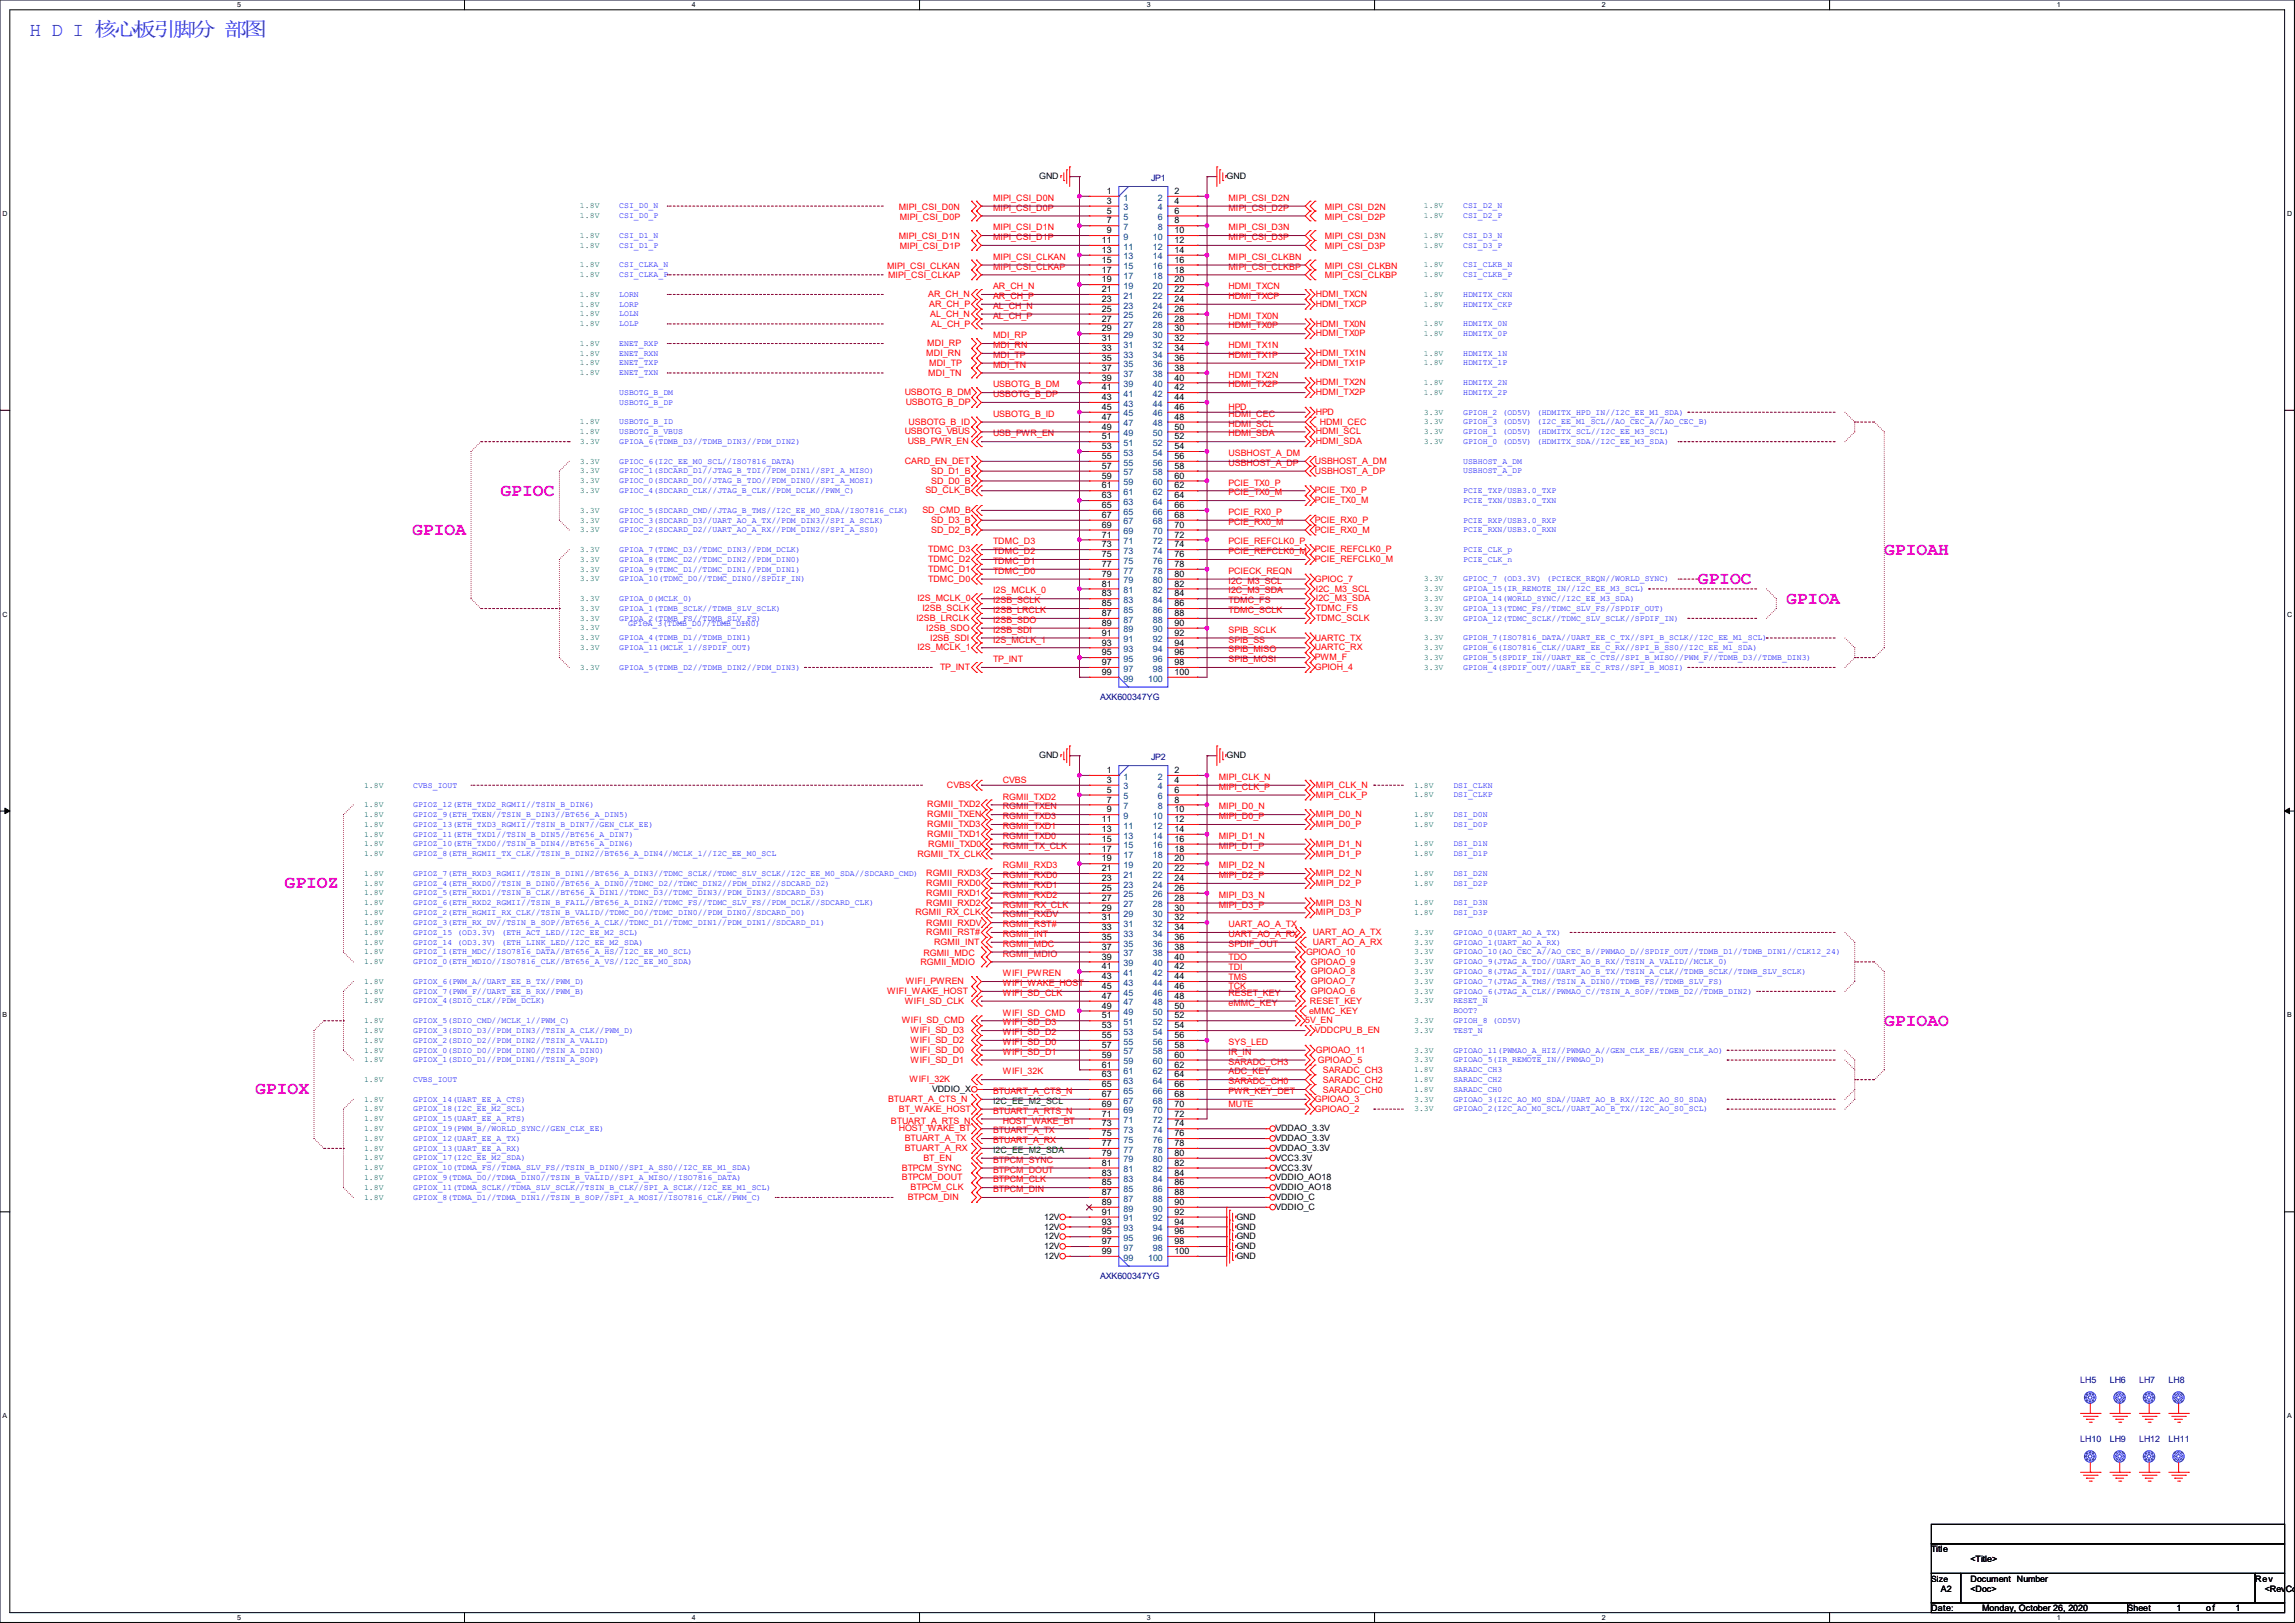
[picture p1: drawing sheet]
<svg xmlns="http://www.w3.org/2000/svg" width="297mm" height="210mm" viewBox="0 0 297 210" stroke-linecap="round" stroke-linejoin="round" font-family="sans-serif">
<defs><g id="words">
<text font-size="2.5" fill="#00f" x="3.8" y="4.6">H D I 核心板引脚分 部图</text>
<g font-size="2.3" fill="#f0f">
<text x="64.8" y="64.1">GPIOC</text>
<text x="53.3" y="69.2">GPIOA</text>
<text x="243.8" y="71.8">GPIOAH</text>
<text x="219.7" y="75.6">GPIOC</text>
<text x="231.1" y="78.1">GPIOA</text>
<text x="36.8" y="114.9">GPIOZ</text>
<text x="243.8" y="132.7">GPIOAO</text>
<text x="33" y="141.6">GPIOX</text>
</g>
<g font-size="1.1">
<text x="134.5" y="23.2">GND</text>
<text x="158.7" y="23.2">GND</text>
<text x="143.2" y="25.1">1</text>
<text x="143.2" y="26.4">3</text>
<text x="143.2" y="27.6">5</text>
<text x="143.2" y="28.9">7</text>
<text x="152" y="25.1">2</text>
<text x="152" y="26.4">4</text>
<text x="152" y="27.6">6</text>
<text x="152" y="28.9">8</text>
<text x="142.6" y="31.5">11</text>
<text x="142.6" y="32.7">13</text>
<text x="142.6" y="34">15</text>
<text x="142.6" y="35.3">17</text>
<text x="143.2" y="30.2">9</text>
<text x="152" y="30.2">10</text>
<text x="152" y="31.5">12</text>
<text x="152" y="32.7">14</text>
<text x="152" y="34">16</text>
<text x="152" y="35.3">18</text>
<text x="142.6" y="36.5">19</text>
<text x="142.6" y="37.8">21</text>
<text x="142.6" y="39.1">23</text>
<text x="142.6" y="40.3">25</text>
<text x="142.6" y="41.6">27</text>
<text x="152" y="36.5">20</text>
<text x="152" y="37.8">22</text>
<text x="152" y="39.1">24</text>
<text x="152" y="40.3">26</text>
<text x="152" y="41.6">28</text>
<text x="142.6" y="42.9">29</text>
<text x="142.6" y="44.2">31</text>
<text x="142.6" y="45.4">33</text>
<text x="142.6" y="46.7">35</text>
<text x="142.6" y="48">37</text>
<text x="152" y="42.9">30</text>
<text x="152" y="44.2">32</text>
<text x="152" y="45.4">34</text>
<text x="152" y="46.7">36</text>
<text x="152" y="48">38</text>
<text x="142.6" y="49.2">39</text>
<text x="142.6" y="50.5">41</text>
<text x="142.6" y="51.8">43</text>
<text x="142.6" y="53">45</text>
<text x="152" y="49.2">40</text>
<text x="152" y="50.5">42</text>
<text x="152" y="51.8">44</text>
<text x="152" y="53">46</text>
<text x="142.6" y="54.3">47</text>
<text x="142.6" y="55.6">49</text>
<text x="142.6" y="56.9">51</text>
<text x="142.6" y="58.1">53</text>
<text x="142.6" y="59.4">55</text>
<text x="152" y="54.3">48</text>
<text x="152" y="55.6">50</text>
<text x="152" y="56.9">52</text>
<text x="152" y="58.1">54</text>
<text x="152" y="59.4">56</text>
<text x="142.6" y="60.7">57</text>
<text x="142.6" y="61.9">59</text>
<text x="142.6" y="63.2">61</text>
<text x="142.6" y="64.5">63</text>
<text x="142.6" y="65.7">65</text>
<text x="152" y="60.7">58</text>
<text x="152" y="61.9">60</text>
<text x="152" y="63.2">62</text>
<text x="152" y="64.5">64</text>
<text x="152" y="65.7">66</text>
<text x="142.6" y="67">67</text>
<text x="142.6" y="68.3">69</text>
<text x="142.6" y="69.6">71</text>
<text x="142.6" y="70.8">73</text>
<text x="152" y="67">68</text>
<text x="152" y="68.3">70</text>
<text x="152" y="69.6">72</text>
<text x="152" y="70.8">74</text>
<text x="142.6" y="72.1">75</text>
<text x="142.6" y="73.4">77</text>
<text x="142.6" y="74.6">79</text>
<text x="142.6" y="75.9">81</text>
<text x="142.6" y="77.2">83</text>
<text x="152" y="72.1">76</text>
<text x="152" y="73.4">78</text>
<text x="152" y="74.6">80</text>
<text x="152" y="75.9">82</text>
<text x="152" y="77.2">84</text>
<text x="142.6" y="78.4">85</text>
<text x="142.6" y="79.7">87</text>
<text x="142.6" y="81">89</text>
<text x="142.6" y="82.3">91</text>
<text x="142.6" y="83.5">93</text>
<text x="152" y="78.4">86</text>
<text x="152" y="79.7">88</text>
<text x="152" y="81">90</text>
<text x="152" y="82.3">92</text>
<text x="152" y="83.5">94</text>
<text x="142.6" y="84.8">95</text>
<text x="142.6" y="86.1">97</text>
<text x="142.6" y="87.3">99</text>
<text x="152" y="84.8">96</text>
<text x="152" y="86.1">98</text>
<text x="152" y="87.3">100</text>
<text x="134.5" y="98.1">GND</text>
<text x="143.2" y="100">1</text>
<text x="143.2" y="101.3">3</text>
<text x="152" y="100">2</text>
<text x="152" y="101.3">4</text>
<text x="158.7" y="98.1">GND</text>
<text x="142.6" y="106.4">11</text>
<text x="142.6" y="107.7">13</text>
<text x="143.2" y="102.6">5</text>
<text x="143.2" y="103.8">7</text>
<text x="143.2" y="105.1">9</text>
<text x="152" y="102.6">6</text>
<text x="152" y="103.8">8</text>
<text x="152" y="105.1">10</text>
<text x="152" y="106.4">12</text>
<text x="152" y="107.7">14</text>
<text x="142.6" y="108.9">15</text>
<text x="142.6" y="110.2">17</text>
<text x="142.6" y="111.5">19</text>
<text x="142.6" y="112.7">21</text>
<text x="152" y="108.9">16</text>
<text x="152" y="110.2">18</text>
<text x="152" y="111.5">20</text>
<text x="152" y="112.7">22</text>
<text x="142.6" y="114">23</text>
<text x="142.6" y="115.3">25</text>
<text x="142.6" y="116.5">27</text>
<text x="142.6" y="117.8">29</text>
<text x="142.6" y="119.1">31</text>
<text x="152" y="114">24</text>
<text x="152" y="115.3">26</text>
<text x="152" y="116.5">28</text>
<text x="152" y="117.8">30</text>
<text x="152" y="119.1">32</text>
<text x="142.6" y="120.4">33</text>
<text x="142.6" y="121.6">35</text>
<text x="142.6" y="122.9">37</text>
<text x="142.6" y="124.2">39</text>
<text x="142.6" y="125.4">41</text>
<text x="152" y="120.4">34</text>
<text x="152" y="121.6">36</text>
<text x="152" y="122.9">38</text>
<text x="152" y="124.2">40</text>
<text x="152" y="125.4">42</text>
<text x="142.6" y="126.7">43</text>
<text x="142.6" y="128">45</text>
<text x="142.6" y="129.2">47</text>
<text x="142.6" y="130.5">49</text>
<text x="142.6" y="131.8">51</text>
<text x="152" y="126.7">44</text>
<text x="152" y="128">46</text>
<text x="152" y="129.2">48</text>
<text x="152" y="130.5">50</text>
<text x="152" y="131.8">52</text>
<text x="142.6" y="133.1">53</text>
<text x="142.6" y="134.3">55</text>
<text x="142.6" y="135.6">57</text>
<text x="142.6" y="136.9">59</text>
<text x="152" y="133.1">54</text>
<text x="152" y="134.3">56</text>
<text x="152" y="135.6">58</text>
<text x="152" y="136.9">60</text>
<text x="120.6" y="141.3">VDDIO_X</text>
<text x="142.6" y="138.1">61</text>
<text x="142.6" y="139.4">63</text>
<text x="142.6" y="140.7">65</text>
<text x="142.6" y="141.9">67</text>
<text x="142.6" y="143.2">69</text>
<text x="152" y="138.1">62</text>
<text x="152" y="139.4">64</text>
<text x="152" y="140.7">66</text>
<text x="152" y="141.9">68</text>
<text x="152" y="143.2">70</text>
<text x="142.6" y="144.5">71</text>
<text x="142.6" y="145.8">73</text>
<text x="142.6" y="147">75</text>
<text x="142.6" y="148.3">77</text>
<text x="142.6" y="149.6">79</text>
<text x="152" y="144.5">72</text>
<text x="152" y="145.8">74</text>
<text x="152" y="147">76</text>
<text x="152" y="148.3">78</text>
<text x="152" y="149.6">80</text>
<text x="165.1" y="146.4">VDDAO_3.3V</text>
<text x="165.1" y="147.7">VDDAO_3.3V</text>
<text x="165.1" y="148.9">VDDAO_3.3V</text>
<text x="142.6" y="150.8">81</text>
<text x="142.6" y="152.1">83</text>
<text x="142.6" y="153.4">85</text>
<text x="142.6" y="154.6">87</text>
<text x="142.6" y="155.9">89</text>
<text x="152" y="150.8">82</text>
<text x="152" y="152.1">84</text>
<text x="152" y="153.4">86</text>
<text x="152" y="154.6">88</text>
<text x="152" y="155.9">90</text>
<text x="165.1" y="152.7">VDDIO_AO18</text>
<text x="165.1" y="155.3">VDDIO_C</text>
<text x="165.1" y="154">VDDIO_AO18</text>
<text x="165.1" y="150.2">VCC3.3V</text>
<text x="165.1" y="151.5">VCC3.3V</text>
<text x="135.1" y="161.6">12V</text>
<text x="135.1" y="160.4">12V</text>
<text x="135.1" y="159.1">12V</text>
<text x="135.1" y="157.8">12V</text>
<text x="142.6" y="157.2">91</text>
<text x="142.6" y="158.5">93</text>
<text x="142.6" y="159.7">95</text>
<text x="142.6" y="161">97</text>
<text x="152" y="157.2">92</text>
<text x="152" y="158.5">94</text>
<text x="152" y="159.7">96</text>
<text x="152" y="161">98</text>
<text x="160" y="161.6">GND</text>
<text x="160" y="160.4">GND</text>
<text x="160" y="159.1">GND</text>
<text x="160" y="157.8">GND</text>
<text x="165.1" y="156.5">VDDIO_C</text>
<text x="135.1" y="162.9">12V</text>
<text x="142.6" y="162.3">99</text>
<text x="152" y="162.3">100</text>
<text x="160" y="162.9">GND</text>
<text x="249.9" y="200.9">Title</text>
<text x="255" y="202.1">&lt;Title&gt;</text>
<text x="249.9" y="204.6">Size</text>
<text x="249.9" y="208.5">Date:</text>
<text x="251.2" y="206">A2</text>
<text x="255" y="206">&lt;Doc&gt;</text>
<text x="255" y="204.7">Document Number</text>
<text x="256.5" y="208.5">Monday, October 26, 2020</text>
<text x="275.3" y="208.5">Sheet</text>
<text x="281.7" y="208.5">1</text>
<text x="285.5" y="208.5">o f</text>
<text x="289.3" y="208.5">1</text>
<text x="291.8" y="204.7">Rev</text>
<text x="293.1" y="206">&lt;RevCode</text>
</g>
<g font-size="1.1" fill="#000080">
<text x="149" y="23.5">JP1</text>
<text x="142.4" y="90.5">AXK600347YG</text>
<text x="149" y="98.4">JP2</text>
<text x="142.4" y="165.4">AXK600347YG</text>
<text x="269.2" y="178.9">LH5</text>
<text x="273" y="178.9">LH6</text>
<text x="276.8" y="178.9">LH7</text>
<text x="280.6" y="178.9">LH8</text>
<text x="269.2" y="186.5">LH10</text>
<text x="273" y="186.5">LH9</text>
<text x="276.8" y="186.5">LH12</text>
<text x="280.6" y="186.5">LH11</text>
</g>
<g font-size="1.1" fill="#008040">
<text x="75.1" y="28.2">1.8V</text>
<text x="75.1" y="27">1.8V</text>
<text x="184.3" y="28.2">1.8V</text>
<text x="184.3" y="27">1.8V</text>
<text x="75.1" y="30.8">1.8V</text>
<text x="75.1" y="32">1.8V</text>
<text x="75.1" y="35.9">1.8V</text>
<text x="75.1" y="34.6">1.8V</text>
<text x="184.3" y="30.8">1.8V</text>
<text x="184.3" y="32">1.8V</text>
<text x="184.3" y="35.9">1.8V</text>
<text x="184.3" y="34.6">1.8V</text>
<text x="75.1" y="38.4">1.8V</text>
<text x="75.1" y="39.7">1.8V</text>
<text x="75.1" y="40.9">1.8V</text>
<text x="184.3" y="38.4">1.8V</text>
<text x="184.3" y="39.7">1.8V</text>
<text x="75.1" y="42.2">1.8V</text>
<text x="75.1" y="44.7">1.8V</text>
<text x="75.1" y="46">1.8V</text>
<text x="75.1" y="47.3">1.8V</text>
<text x="184.3" y="43.5">1.8V</text>
<text x="184.3" y="42.2">1.8V</text>
<text x="184.3" y="47.3">1.8V</text>
<text x="184.3" y="46">1.8V</text>
<text x="75.1" y="48.6">1.8V</text>
<text x="184.3" y="51.1">1.8V</text>
<text x="184.3" y="49.8">1.8V</text>
<text x="184.3" y="53.6">3.3V</text>
<text x="75.1" y="54.9">1.8V</text>
<text x="75.1" y="56.2">1.8V</text>
<text x="75.1" y="57.4">3.3V</text>
<text x="75.1" y="60">3.3V</text>
<text x="184.3" y="54.9">3.3V</text>
<text x="184.3" y="57.4">3.3V</text>
<text x="184.3" y="56.2">3.3V</text>
<text x="75.1" y="61.3">3.3V</text>
<text x="75.1" y="62.5">3.3V</text>
<text x="75.1" y="63.8">3.3V</text>
<text x="75.1" y="66.3">3.3V</text>
<text x="75.1" y="67.6">3.3V</text>
<text x="75.1" y="68.9">3.3V</text>
<text x="75.1" y="71.4">3.3V</text>
<text x="75.1" y="72.7">3.3V</text>
<text x="75.1" y="74">3.3V</text>
<text x="75.1" y="75.2">3.3V</text>
<text x="75.1" y="77.8">3.3V</text>
<text x="184.3" y="75.2">3.3V</text>
<text x="184.3" y="76.5">3.3V</text>
<text x="184.3" y="77.8">3.3V</text>
<text x="75.1" y="79">3.3V</text>
<text x="75.1" y="80.3">3.3V</text>
<text x="75.1" y="81.6">3.3V</text>
<text x="75.1" y="82.8">3.3V</text>
<text x="184.3" y="79">3.3V</text>
<text x="184.3" y="80.3">3.3V</text>
<text x="184.3" y="82.8">3.3V</text>
<text x="75.1" y="84.1">3.3V</text>
<text x="75.1" y="86.7">3.3V</text>
<text x="184.3" y="84.1">3.3V</text>
<text x="184.3" y="85.4">3.3V</text>
<text x="184.3" y="86.7">3.3V</text>
<text x="47.1" y="101.9">1.8V</text>
<text x="183" y="101.9">1.8V</text>
<text x="47.1" y="104.4">1.8V</text>
<text x="47.1" y="105.7">1.8V</text>
<text x="47.1" y="107">1.8V</text>
<text x="183" y="107">1.8V</text>
<text x="183" y="105.7">1.8V</text>
<text x="183" y="103.2">1.8V</text>
<text x="47.1" y="108.2">1.8V</text>
<text x="47.1" y="109.5">1.8V</text>
<text x="47.1" y="110.8">1.8V</text>
<text x="47.1" y="113.3">1.8V</text>
<text x="183" y="113.3">1.8V</text>
<text x="183" y="110.8">1.8V</text>
<text x="183" y="109.5">1.8V</text>
<text x="47.1" y="114.6">1.8V</text>
<text x="47.1" y="115.9">1.8V</text>
<text x="47.1" y="117.1">1.8V</text>
<text x="47.1" y="118.4">1.8V</text>
<text x="47.1" y="119.7">1.8V</text>
<text x="183" y="118.4">1.8V</text>
<text x="183" y="117.1">1.8V</text>
<text x="183" y="114.6">1.8V</text>
<text x="47.1" y="120.9">1.8V</text>
<text x="47.1" y="122.2">1.8V</text>
<text x="47.1" y="123.5">1.8V</text>
<text x="47.1" y="124.8">1.8V</text>
<text x="183" y="123.5">3.3V</text>
<text x="183" y="124.8">3.3V</text>
<text x="183" y="120.9">3.3V</text>
<text x="183" y="122.2">3.3V</text>
<text x="47.1" y="128.6">1.8V</text>
<text x="47.1" y="129.8">1.8V</text>
<text x="47.1" y="127.3">1.8V</text>
<text x="183" y="128.6">3.3V</text>
<text x="183" y="129.8">3.3V</text>
<text x="183" y="126">3.3V</text>
<text x="183" y="127.3">3.3V</text>
<text x="47.1" y="132.4">1.8V</text>
<text x="47.1" y="133.6">1.8V</text>
<text x="47.1" y="134.9">1.8V</text>
<text x="47.1" y="136.2">1.8V</text>
<text x="47.1" y="137.5">1.8V</text>
<text x="183" y="136.2">3.3V</text>
<text x="183" y="137.5">3.3V</text>
<text x="183" y="132.4">3.3V</text>
<text x="183" y="133.6">3.3V</text>
<text x="47.1" y="140">1.8V</text>
<text x="47.1" y="142.5">1.8V</text>
<text x="47.1" y="143.8">1.8V</text>
<text x="183" y="140">1.8V</text>
<text x="183" y="141.3">1.8V</text>
<text x="183" y="138.7">1.8V</text>
<text x="183" y="142.5">3.3V</text>
<text x="183" y="143.8">3.3V</text>
<text x="47.1" y="145.1">1.8V</text>
<text x="47.1" y="146.3">1.8V</text>
<text x="47.1" y="147.6">1.8V</text>
<text x="47.1" y="148.9">1.8V</text>
<text x="47.1" y="150.2">1.8V</text>
<text x="47.1" y="151.4">1.8V</text>
<text x="47.1" y="152.7">1.8V</text>
<text x="47.1" y="154">1.8V</text>
<text x="47.1" y="155.2">1.8V</text>
</g>
<g font-size="1.1" fill="#00f">
<text x="80.1" y="28.2">CSI_D0_P</text>
<text x="80.1" y="27">CSI_D0_N</text>
<text x="189.4" y="28.2">CSI_D2_P</text>
<text x="189.4" y="27">CSI_D2_N</text>
<text x="80.1" y="32">CSI_D1_P</text>
<text x="80.1" y="30.8">CSI_D1_N</text>
<text x="80.1" y="34.6">CSI_CLKA_N</text>
<text x="80.1" y="35.9">CSI_CLKA_P</text>
<text x="189.4" y="32">CSI_D3_P</text>
<text x="189.4" y="30.8">CSI_D3_N</text>
<text x="189.4" y="35.9">CSI_CLKB_P</text>
<text x="189.4" y="34.6">CSI_CLKB_N</text>
<text x="80.1" y="39.7">LORP</text>
<text x="80.1" y="38.4">LORN</text>
<text x="80.1" y="40.9">LOLN</text>
<text x="189.4" y="38.4">HDMITX_CKN</text>
<text x="189.4" y="39.7">HDMITX_CKP</text>
<text x="80.1" y="42.2">LOLP</text>
<text x="80.1" y="44.7">ENET_RXP</text>
<text x="80.1" y="46">ENET_RXN</text>
<text x="80.1" y="47.3">ENET_TXP</text>
<text x="189.4" y="43.5">HDMITX_0P</text>
<text x="189.4" y="42.2">HDMITX_0N</text>
<text x="189.4" y="46">HDMITX_1N</text>
<text x="189.4" y="47.3">HDMITX_1P</text>
<text x="80.1" y="48.6">ENET_TXN</text>
<text x="80.1" y="51.1">USBOTG_B_DM</text>
<text x="80.1" y="52.4">USBOTG_B_DP</text>
<text x="189.4" y="51.1">HDMITX_2P</text>
<text x="189.4" y="49.8">HDMITX_2N</text>
<text x="189.4" y="53.6">GPIOH_2 (OD5V) (HDMITX_HPD_IN//I2C_EE_M1_SDA)</text>
<text x="80.1" y="54.9">USBOTG_B_ID</text>
<text x="80.1" y="56.2">USBOTG_B_VBUS</text>
<text x="80.1" y="57.4">GPIOA_6(TDMB_D3//TDMB_DIN3//PDM_DIN2)</text>
<text x="80.1" y="60">GPIOC_6(I2C_EE_M0_SCL//ISO7816_DATA)</text>
<text x="189.4" y="54.9">GPIOH_3 (OD5V) (I2C_EE_M1_SCL//AO_CEC_A//AO_CEC_B)</text>
<text x="189.4" y="57.4">GPIOH_0 (OD5V) (HDMITX_SDA//I2C_EE_M3_SDA)</text>
<text x="189.4" y="56.2">GPIOH_1 (OD5V) (HDMITX_SCL//I2C_EE_M3_SCL)</text>
<text x="189.4" y="60">USBHOST_A_DM</text>
<text x="80.1" y="61.3">GPIOC_1(SDCARD_D1//JTAG_B_TDI//PDM_DIN1//SPI_A_MISO)</text>
<text x="80.1" y="62.5">GPIOC_0(SDCARD_D0//JTAG_B_TDO//PDM_DIN0//SPI_A_MOSI)</text>
<text x="80.1" y="63.8">GPIOC_4(SDCARD_CLK//JTAG_B_CLK//PDM_DCLK//PWM_C)</text>
<text x="189.4" y="61.3">USBHOST_A_DP</text>
<text x="189.4" y="65.1">PCIE_TXN/USB3.0_TXN</text>
<text x="189.4" y="63.8">PCIE_TXP/USB3.0_TXP</text>
<text x="80.1" y="66.3">GPIOC_5(SDCARD_CMD//JTAG_B_TMS//I2C_EE_M0_SDA//ISO7816_CLK)</text>
<text x="80.1" y="67.6">GPIOC_3(SDCARD_D3//UART_AO_A_TX//PDM_DIN3//SPI_A_SCLK)</text>
<text x="80.1" y="68.9">GPIOC_2(SDCARD_D2//UART_AO_A_RX//PDM_DIN2//SPI_A_SS0)</text>
<text x="80.1" y="71.4">GPIOA_7(TDMC_D3//TDMC_DIN3//PDM_DCLK)</text>
<text x="189.4" y="67.6">PCIE_RXP/USB3.0_RXP</text>
<text x="189.4" y="68.9">PCIE_RXN/USB3.0_RXN</text>
<text x="189.4" y="71.4">PCIE_CLK_p</text>
<text x="80.1" y="72.7">GPIOA_8(TDMC_D2//TDMC_DIN2//PDM_DIN0)</text>
<text x="80.1" y="74">GPIOA_9(TDMC_D1//TDMC_DIN1//PDM_DIN1)</text>
<text x="80.1" y="75.2">GPIOA_10(TDMC_D0//TDMC_DIN0//SPDIF_IN)</text>
<text x="80.1" y="77.8">GPIOA_0(MCLK_0)</text>
<text x="189.4" y="72.7">PCIE_CLK_n</text>
<text x="189.4" y="76.5">GPIOA_15(IR_REMOTE_IN//I2C_EE_M3_SCL)</text>
<text x="189.4" y="75.2">GPIOC_7 (OD3.3V) (PCIECK_REQN//WORLD_SYNC)</text>
<text x="189.4" y="77.8">GPIOA_14(WORLD_SYNC//I2C_EE_M3_SDA)</text>
<text x="80.1" y="79">GPIOA_1(TDMB_SCLK//TDMB_SLV_SCLK)</text>
<text x="80.1" y="80.3">GPIOA_2(TDMB_FS//TDMB_SLV_FS)</text>
<text x="80.1" y="82.8">GPIOA_4(TDMB_D1//TDMB_DIN1)</text>
<text x="81.3" y="80.9">GPIOA_3(TDMB_D0//TDMB_DIN0)</text>
<text x="189.4" y="79">GPIOA_13(TDMC_FS//TDMC_SLV_FS//SPDIF_OUT)</text>
<text x="189.4" y="80.3">GPIOA_12(TDMC_SCLK//TDMC_SLV_SCLK//SPDIF_IN)</text>
<text x="189.4" y="82.8">GPIOH_7(ISO7816_DATA//UART_EE_C_TX//SPI_B_SCLK//I2C_EE_M1_SCL)</text>
<text x="80.1" y="84.1">GPIOA_11(MCLK_1//SPDIF_OUT)</text>
<text x="80.1" y="86.7">GPIOA_5(TDMB_D2//TDMB_DIN2//PDM_DIN3)</text>
<text x="189.4" y="84.1">GPIOH_6(ISO7816_CLK//UART_EE_C_RX//SPI_B_SS0//I2C_EE_M1_SDA)</text>
<text x="189.4" y="86.7">GPIOH_4(SPDIF_OUT//UART_EE_C_RTS//SPI_B_MOSI)</text>
<text x="189.4" y="85.4">GPIOH_5(SPDIF_IN//UART_EE_C_CTS//SPI_B_MISO//PWM_F//TDMB_D3//TDMB_DIN3)</text>
<text x="53.5" y="101.9">CVBS_IOUT</text>
<text x="188.1" y="101.9">DSI_CLKN</text>
<text x="53.5" y="107">GPIOZ_13(ETH_TXD3_RGMII//TSIN_B_DIN7//GEN_CLK_EE)</text>
<text x="53.5" y="104.4">GPIOZ_12(ETH_TXD2_RGMII//TSIN_B_DIN6)</text>
<text x="53.5" y="105.7">GPIOZ_9(ETH_TXEN//TSIN_B_DIN3//BT656_A_DIN5)</text>
<text x="188.1" y="107">DSI_D0P</text>
<text x="188.1" y="105.7">DSI_D0N</text>
<text x="188.1" y="103.2">DSI_CLKP</text>
<text x="53.5" y="113.3">GPIOZ_7(ETH_RXD3_RGMII//TSIN_B_DIN1//BT656_A_DIN3//TDMC_SCLK//TDMC_SLV_SCLK//I2C_EE_M0_SDA//SDCARD_CMD)</text>
<text x="53.5" y="110.8">GPIOZ_8(ETH_RGMII_TX_CLK//TSIN_B_DIN2//BT656_A_DIN4//MCLK_1//I2C_EE_M0_SCL</text>
<text x="53.5" y="109.5">GPIOZ_10(ETH_TXD0//TSIN_B_DIN4//BT656_A_DIN6)</text>
<text x="53.5" y="108.2">GPIOZ_11(ETH_TXD1//TSIN_B_DIN5//BT656_A_DIN7)</text>
<text x="188.1" y="113.3">DSI_D2N</text>
<text x="188.1" y="110.8">DSI_D1P</text>
<text x="188.1" y="109.5">DSI_D1N</text>
<text x="53.5" y="119.7">GPIOZ_3(ETH_RX_DV//TSIN_B_SOP//BT656_A_CLK//TDMC_D1//TDMC_DIN1//PDM_DIN1//SDCARD_D1)</text>
<text x="53.5" y="118.4">GPIOZ_2(ETH_RGMII_RX_CLK//TSIN_B_VALID//TDMC_D0//TDMC_DIN0//PDM_DIN0//SDCARD_D0)</text>
<text x="53.5" y="117.1">GPIOZ_6(ETH_RXD2_RGMII//TSIN_B_FAIL//BT656_A_DIN2//TDMC_FS//TDMC_SLV_FS//PDM_DCLK//SDCARD_CLK)</text>
<text x="53.5" y="115.9">GPIOZ_5(ETH_RXD1//TSIN_B_CLK//BT656_A_DIN1//TDMC_D3//TDMC_DIN3//PDM_DIN3//SDCARD_D3)</text>
<text x="53.5" y="114.6">GPIOZ_4(ETH_RXD0//TSIN_B_DIN0//BT656_A_DIN0//TDMC_D2//TDMC_DIN2//PDM_DIN2//SDCARD_D2)</text>
<text x="188.1" y="118.4">DSI_D3P</text>
<text x="188.1" y="117.1">DSI_D3N</text>
<text x="188.1" y="114.6">DSI_D2P</text>
<text x="53.5" y="124.8">GPIOZ_0(ETH_MDIO//ISO7816_CLK//BT656_A_VS//I2C_EE_M0_SDA)</text>
<text x="53.5" y="123.5">GPIOZ_1(ETH_MDC//ISO7816_DATA//BT656_A_HS//I2C_EE_M0_SCL)</text>
<text x="53.5" y="122.2">GPIOZ_14 (OD3.3V) (ETH_LINK_LED//I2C_EE_M2_SDA)</text>
<text x="53.5" y="120.9">GPIOZ_15 (OD3.3V) (ETH_ACT_LED//I2C_EE_M2_SCL)</text>
<text x="188.1" y="124.8">GPIOAO_9(JTAG_A_TDO//UART_AO_B_RX//TSIN_A_VALID//MCLK_0)</text>
<text x="188.1" y="123.5">GPIOAO_10(AO_CEC_A//AO_CEC_B//PWMAO_D//SPDIF_OUT//TDMB_D1//TDMB_DIN1//CLK12_24)</text>
<text x="188.1" y="122.2">GPIOAO_1(UART_AO_A_RX)</text>
<text x="188.1" y="120.9">GPIOAO_0(UART_AO_A_TX)</text>
<text x="53.5" y="127.3">GPIOX_6(PWM_A//UART_EE_B_TX//PWM_D)</text>
<text x="53.5" y="128.6">GPIOX_7(PWM_F//UART_EE_B_RX//PWM_B)</text>
<text x="53.5" y="129.8">GPIOX_4(SDIO_CLK//PDM_DCLK)</text>
<text x="188.1" y="131.1">BOOT?</text>
<text x="188.1" y="129.8">RESET_N</text>
<text x="188.1" y="128.6">GPIOAO_6(JTAG_A_CLK//PWMAO_C//TSIN_A_SOP//TDMB_D2//TDMB_DIN2)</text>
<text x="188.1" y="127.3">GPIOAO_7(JTAG_A_TMS//TSIN_A_DIN0//TDMB_FS//TDMB_SLV_FS)</text>
<text x="188.1" y="126">GPIOAO_8(JTAG_A_TDI//UART_AO_B_TX//TSIN_A_CLK//TDMB_SCLK//TDMB_SLV_SCLK)</text>
<text x="53.5" y="132.4">GPIOX_5(SDIO_CMD//MCLK_1//PWM_C)</text>
<text x="53.5" y="133.6">GPIOX_3(SDIO_D3//PDM_DIN3//TSIN_A_CLK//PWM_D)</text>
<text x="53.5" y="134.9">GPIOX_2(SDIO_D2//PDM_DIN2//TSIN_A_VALID)</text>
<text x="53.5" y="136.2">GPIOX_0(SDIO_D0//PDM_DIN0//TSIN_A_DIN0)</text>
<text x="53.5" y="137.5">GPIOX_1(SDIO_D1//PDM_DIN1//TSIN_A_SOP)</text>
<text x="188.1" y="137.5">GPIOAO_5(IR_REMOTE_IN//PWMAO_D)</text>
<text x="188.1" y="136.2">GPIOAO_11(PWMAO_A_HIZ//PWMAO_A//GEN_CLK_EE//GEN_CLK_AO)</text>
<text x="188.1" y="133.6">TEST_N</text>
<text x="188.1" y="132.4">GPIOH_8 (OD5V)</text>
<text x="53.5" y="140">CVBS_IOUT</text>
<text x="53.5" y="142.5">GPIOX_14(UART_EE_A_CTS)</text>
<text x="53.5" y="143.8">GPIOX_18(I2C_EE_M2_SCL)</text>
<text x="188.1" y="143.8">GPIOAO_2(I2C_AO_M0_SCL//UART_AO_B_TX//I2C_AO_S0_SCL)</text>
<text x="188.1" y="142.5">GPIOAO_3(I2C_AO_M0_SDA//UART_AO_B_RX//I2C_AO_S0_SDA)</text>
<text x="188.1" y="141.3">SARADC_CH0</text>
<text x="188.1" y="140">SARADC_CH2</text>
<text x="188.1" y="138.7">SARADC_CH3</text>
<text x="53.5" y="145.1">GPIOX_15(UART_EE_A_RTS)</text>
<text x="53.5" y="146.3">GPIOX_19(PWM_B//WORLD_SYNC//GEN_CLK_EE)</text>
<text x="53.5" y="147.6">GPIOX_12(UART_EE_A_TX)</text>
<text x="53.5" y="148.9">GPIOX_13(UART_EE_A_RX)</text>
<text x="53.5" y="150.2">GPIOX_17(I2C_EE_M2_SDA)</text>
<text x="53.5" y="151.4">GPIOX_10(TDMA_FS//TDMA_SLV_FS//TSIN_B_DIN0//SPI_A_SS0//I2C_EE_M1_SDA)</text>
<text x="53.5" y="152.7">GPIOX_9(TDMA_D0//TDMA_DIN0//TSIN_B_VALID//SPI_A_MISO//ISO7816_DATA)</text>
<text x="53.5" y="154">GPIOX_11(TDMA_SCLK//TDMA_SLV_SCLK//TSIN_B_CLK//SPI_A_SCLK//I2C_EE_M1_SCL)</text>
<text x="53.5" y="155.2">GPIOX_8(TDMA_D1//TDMA_DIN1//TSIN_B_SOP//SPI_A_MOSI//ISO7816_CLK//PWM_C)</text>
</g>
<g font-size="1.1" fill="#f00">
<text x="116.3" y="27.1">MIPI_CSI_D0N</text>
<text x="116.4" y="28.4">MIPI_CSI_D0P</text>
<text x="128.5" y="27.3">MIPI_CSI_D0P</text>
<text x="128.5" y="26">MIPI_CSI_D0N</text>
<text x="128.5" y="29.8">MIPI_CSI_D1N</text>
<text x="159" y="29.8">MIPI_CSI_D3N</text>
<text x="159" y="27.3">MIPI_CSI_D2P</text>
<text x="159" y="26">MIPI_CSI_D2N</text>
<text x="171.4" y="27.1">MIPI_CSI_D2N</text>
<text x="171.4" y="28.4">MIPI_CSI_D2P</text>
<text x="114.8" y="34.8">MIPI_CSI_CLKAN</text>
<text x="116.3" y="30.9">MIPI_CSI_D1N</text>
<text x="116.4" y="32.2">MIPI_CSI_D1P</text>
<text x="128.5" y="34.9">MIPI_CSI_CLKAP</text>
<text x="128.5" y="33.6">MIPI_CSI_CLKAN</text>
<text x="128.5" y="31.1">MIPI_CSI_D1P</text>
<text x="159" y="34.9">MIPI_CSI_CLKBP</text>
<text x="159" y="33.6">MIPI_CSI_CLKBN</text>
<text x="159" y="31.1">MIPI_CSI_D3P</text>
<text x="171.4" y="34.8">MIPI_CSI_CLKBN</text>
<text x="171.4" y="32.2">MIPI_CSI_D3P</text>
<text x="171.4" y="30.9">MIPI_CSI_D3N</text>
<text x="114.9" y="36">MIPI_CSI_CLKAP</text>
<text x="120.1" y="38.4">AR_CH_N</text>
<text x="120.3" y="39.7">AR_CH_P</text>
<text x="120.4" y="41">AL_CH_N</text>
<text x="128.5" y="41.2">AL_CH_P</text>
<text x="128.5" y="40">AL_CH_N</text>
<text x="128.5" y="37.4">AR_CH_N</text>
<text x="128.5" y="38.7">AR_CH_P</text>
<text x="159" y="37.4">HDMI_TXCN</text>
<text x="159" y="38.7">HDMI_TXCP</text>
<text x="159" y="41.2">HDMI_TX0N</text>
<text x="170.3" y="38.4">HDMI_TXCN</text>
<text x="170.3" y="39.7">HDMI_TXCP</text>
<text x="171.4" y="36">MIPI_CSI_CLKBP</text>
<text x="119.9" y="46.1">MDI_RN</text>
<text x="120" y="44.8">MDI_RP</text>
<text x="120.3" y="47.3">MDI_TP</text>
<text x="120.5" y="42.2">AL_CH_P</text>
<text x="128.5" y="46.3">MDI_TP</text>
<text x="128.5" y="43.8">MDI_RP</text>
<text x="128.5" y="45">MDI_RN</text>
<text x="128.5" y="47.6">MDI_TN</text>
<text x="159" y="45">HDMI_TX1N</text>
<text x="159" y="46.3">HDMI_TX1P</text>
<text x="159" y="42.5">HDMI_TX0P</text>
<text x="170.3" y="46.1">HDMI_TX1N</text>
<text x="170.3" y="47.3">HDMI_TX1P</text>
<text x="170.3" y="42.2">HDMI_TX0N</text>
<text x="170.3" y="43.5">HDMI_TX0P</text>
<text x="117.1" y="51.1">USBOTG_B_DM</text>
<text x="117.2" y="52.4">USBOTG_B_DP</text>
<text x="120.1" y="48.6">MDI_TN</text>
<text x="128.5" y="53.9">USBOTG_B_ID</text>
<text x="128.5" y="51.4">USBOTG_B_DP</text>
<text x="128.5" y="50.1">USBOTG_B_DM</text>
<text x="159" y="53.9">HDMI_CEC</text>
<text x="159" y="53.1">HPD</text>
<text x="159" y="48.9">HDMI_TX2N</text>
<text x="159" y="50.1">HDMI_TX2P</text>
<text x="170.3" y="53.7">HPD</text>
<text x="170.3" y="49.9">HDMI_TX2N</text>
<text x="170.3" y="51.1">HDMI_TX2P</text>
<text x="117.1" y="56.2">USBOTG_VBUS</text>
<text x="117.5" y="57.5">USB_PWR_EN</text>
<text x="117.6" y="54.9">USBOTG_B_ID</text>
<text x="128.5" y="56.5">USB_PWR_EN</text>
<text x="159" y="55.2">HDMI_SCL</text>
<text x="159" y="56.5">HDMI_SDA</text>
<text x="159" y="59">USBHOST_A_DM</text>
<text x="170.3" y="57.5">HDMI_SDA</text>
<text x="170.3" y="56.2">HDMI_SCL</text>
<text x="170.8" y="54.9">HDMI_CEC</text>
<text x="117.1" y="60">CARD_EN_DET</text>
<text x="119.8" y="63.8">SD_CLK_B</text>
<text x="120.5" y="61.3">SD_D1_B</text>
<text x="120.5" y="62.6">SD_D0_B</text>
<text x="159" y="60.3">USBHOST_A_DP</text>
<text x="159" y="62.8">PCIE_TX0_P</text>
<text x="159" y="64.1">PCIE_TX0_M</text>
<text x="170.2" y="60">USBHOST_A_DM</text>
<text x="170.2" y="61.3">USBHOST_A_DP</text>
<text x="170.2" y="65.1">PCIE_TX0_M</text>
<text x="170.2" y="63.8">PCIE_TX0_P</text>
<text x="119.4" y="66.4">SD_CMD_B</text>
<text x="120.1" y="71.5">TDMC_D3</text>
<text x="120.5" y="68.9">SD_D2_B</text>
<text x="120.5" y="67.6">SD_D3_B</text>
<text x="128.5" y="71.7">TDMC_D2</text>
<text x="128.5" y="70.4">TDMC_D3</text>
<text x="159" y="66.6">PCIE_RX0_P</text>
<text x="159" y="67.9">PCIE_RX0_M</text>
<text x="159" y="70.4">PCIE_REFCLK0_P</text>
<text x="159" y="71.7">PCIE_REFCLK0_M</text>
<text x="170.2" y="68.9">PCIE_RX0_M</text>
<text x="170.2" y="71.5">PCIE_REFCLK0_P</text>
<text x="170.2" y="67.6">PCIE_RX0_P</text>
<text x="118.7" y="77.8">I2S_MCLK_0</text>
<text x="120.1" y="75.3">TDMC_D0</text>
<text x="120.1" y="74">TDMC_D1</text>
<text x="120.1" y="72.7">TDMC_D2</text>
<text x="128.5" y="76.8">I2S_MCLK_0</text>
<text x="128.5" y="73">TDMC_D1</text>
<text x="128.5" y="74.3">TDMC_D0</text>
<text x="159" y="75.5">I2C_M3_SCL</text>
<text x="159" y="76.8">I2C_M3_SDA</text>
<text x="159" y="74.3">PCIECK_REQN</text>
<text x="170.2" y="75.3">GPIOC_7</text>
<text x="170.2" y="72.7">PCIE_REFCLK0_M</text>
<text x="170.3" y="77.8">I2C_M3_SDA</text>
<text x="170.3" y="76.5">I2C_M3_SCL</text>
<text x="118.6" y="80.3">I2SB_LRCLK</text>
<text x="119.4" y="79.1">I2SB_SCLK</text>
<text x="119.9" y="81.6">I2SB_SDO</text>
<text x="120.4" y="82.9">I2SB_SDI</text>
<text x="128.5" y="78.1">I2SB_SCLK</text>
<text x="128.5" y="83.1">I2S_MCLK_1</text>
<text x="128.5" y="79.3">I2SB_LRCLK</text>
<text x="128.5" y="80.6">I2SB_SDO</text>
<text x="128.5" y="81.9">I2SB_SDI</text>
<text x="159" y="78.1">TDMC_FS</text>
<text x="159" y="79.3">TDMC_SCLK</text>
<text x="159" y="83.1">SPIB_SS</text>
<text x="159" y="81.9">SPIB_SCLK</text>
<text x="170.2" y="82.9">UARTC_TX</text>
<text x="170.3" y="80.3">TDMC_SCLK</text>
<text x="170.3" y="79.1">TDMC_FS</text>
<text x="118.7" y="84.2">I2S_MCLK_1</text>
<text x="121.7" y="86.7">TP_INT</text>
<text x="128.5" y="85.7">TP_INT</text>
<text x="159" y="85.7">SPIB_MOSI</text>
<text x="159" y="84.4">SPIB_MISO</text>
<text x="170.2" y="84.2">UARTC_RX</text>
<text x="170.2" y="86.7">GPIOH_4</text>
<text x="170.2" y="85.4">PWM_F</text>
<text x="122.5" y="101.9">CVBS</text>
<text x="129.8" y="101.3">CVBS</text>
<text x="157.7" y="100.9">MIPI_CLK_N</text>
<text x="170.3" y="101.9">MIPI_CLK_N</text>
<text x="120" y="105.7">RGMII_TXEN</text>
<text x="120" y="107">RGMII_TXD3</text>
<text x="120" y="104.5">RGMII_TXD2</text>
<text x="129.8" y="106">RGMII_TXD3</text>
<text x="129.8" y="104.7">RGMII_TXEN</text>
<text x="129.8" y="103.5">RGMII_TXD2</text>
<text x="129.8" y="107.3">RGMII_TXD1</text>
<text x="157.7" y="102.2">MIPI_CLK_P</text>
<text x="157.7" y="104.7">MIPI_D0_N</text>
<text x="157.7" y="106">MIPI_D0_P</text>
<text x="170.3" y="103.2">MIPI_CLK_P</text>
<text x="170.3" y="105.7">MIPI_D0_N</text>
<text x="170.3" y="107">MIPI_D0_P</text>
<text x="118.7" y="110.8">RGMII_TX_CLK</text>
<text x="119.9" y="113.4">RGMII_RXD3</text>
<text x="120" y="108.3">RGMII_TXD1</text>
<text x="120.1" y="109.6">RGMII_TXD0</text>
<text x="129.8" y="109.8">RGMII_TX_CLK</text>
<text x="129.8" y="108.5">RGMII_TXD0</text>
<text x="129.8" y="113.6">RGMII_RXD0</text>
<text x="129.8" y="112.4">RGMII_RXD3</text>
<text x="157.7" y="109.8">MIPI_D1_P</text>
<text x="157.7" y="112.4">MIPI_D2_N</text>
<text x="157.7" y="113.6">MIPI_D2_P</text>
<text x="157.7" y="108.5">MIPI_D1_N</text>
<text x="170.3" y="110.8">MIPI_D1_P</text>
<text x="170.3" y="109.6">MIPI_D1_N</text>
<text x="170.3" y="113.4">MIPI_D2_N</text>
<text x="118.5" y="118.4">RGMII_RX_CLK</text>
<text x="119.9" y="114.6">RGMII_RXD0</text>
<text x="119.9" y="117.2">RGMII_RXD2</text>
<text x="119.9" y="115.9">RGMII_RXD1</text>
<text x="119.9" y="119.8">RGMII_RXDV</text>
<text x="129.8" y="114.9">RGMII_RXD1</text>
<text x="129.8" y="116.2">RGMII_RXD2</text>
<text x="129.8" y="118.7">RGMII_RXDV</text>
<text x="129.8" y="117.4">RGMII_RX_CLK</text>
<text x="129.8" y="120">RGMII_RST#</text>
<text x="157.7" y="116.2">MIPI_D3_N</text>
<text x="157.7" y="117.4">MIPI_D3_P</text>
<text x="159" y="120">UART_AO_A_TX</text>
<text x="170.3" y="117.2">MIPI_D3_N</text>
<text x="170.3" y="118.4">MIPI_D3_P</text>
<text x="170.3" y="114.6">MIPI_D2_P</text>
<text x="119.1" y="124.9">RGMII_MDIO</text>
<text x="119.5" y="123.7">RGMII_MDC</text>
<text x="119.9" y="121">RGMII_RST#</text>
<text x="120.9" y="122.3">RGMII_INT</text>
<text x="129.8" y="123.8">RGMII_MDIO</text>
<text x="129.8" y="121.2">RGMII_INT</text>
<text x="129.8" y="122.5">RGMII_MDC</text>
<text x="159" y="124.2">TDO</text>
<text x="159" y="125.5">TDI</text>
<text x="159" y="122.5">SPDIF_OUT</text>
<text x="159" y="121.2">UART_AO_A_RX</text>
<text x="169" y="123.5">GPIOAO_10</text>
<text x="169.7" y="124.8">GPIOAO_9</text>
<text x="169.9" y="121">UART_AO_A_TX</text>
<text x="169.9" y="122.3">UART_AO_A_RX</text>
<text x="114.8" y="128.6">WIFI_WAKE_HOST</text>
<text x="117.1" y="129.9">WIFI_SD_CLK</text>
<text x="117.2" y="127.3">WIFI_PWREN</text>
<text x="129.8" y="126.3">WIFI_PWREN</text>
<text x="129.8" y="127.6">WIFI_WAKE_HOST</text>
<text x="129.8" y="131.4">WIFI_SD_CMD</text>
<text x="129.8" y="128.9">WIFI_SD_CLK</text>
<text x="159" y="126.7">TMS</text>
<text x="159" y="130.1">eMMC_KEY</text>
<text x="159" y="128.9">RESET_KEY</text>
<text x="159" y="128">TCK</text>
<text x="169.4" y="131.1">eMMC_KEY</text>
<text x="169.5" y="129.9">RESET_KEY</text>
<text x="169.7" y="127.3">GPIOAO_7</text>
<text x="169.7" y="126.1">GPIOAO_8</text>
<text x="169.7" y="128.6">GPIOAO_6</text>
<text x="116.7" y="132.4">WIFI_SD_CMD</text>
<text x="117.8" y="136.2">WIFI_SD_D0</text>
<text x="117.8" y="137.5">WIFI_SD_D1</text>
<text x="117.8" y="135">WIFI_SD_D2</text>
<text x="117.8" y="133.7">WIFI_SD_D3</text>
<text x="129.8" y="135.2">WIFI_SD_D0</text>
<text x="129.8" y="136.5">WIFI_SD_D1</text>
<text x="129.8" y="133.9">WIFI_SD_D2</text>
<text x="129.8" y="132.7">WIFI_SD_D3</text>
<text x="159" y="137.8">SARADC_CH3</text>
<text x="159" y="136.5">IR_IN</text>
<text x="159" y="135.2">SYS_LED</text>
<text x="168.9" y="132.4">5V_EN</text>
<text x="170.2" y="133.7">VDDCPU_B_EN</text>
<text x="170.3" y="136.2">GPIOAO_11</text>
<text x="170.5" y="137.5">GPIOAO_5</text>
<text x="114.9" y="142.6">BTUART_A_CTS_N</text>
<text x="116.3" y="143.8">BT_WAKE_HOST</text>
<text x="117.7" y="140">WIFI_32K</text>
<text x="128.5" y="141.6">BTUART_A_CTS_N</text>
<text x="129.8" y="139">WIFI_32K</text>
<text x="159" y="139">ADC_KEY</text>
<text x="159" y="140.3">SARADC_CH0</text>
<text x="159" y="143.3">MUTE</text>
<text x="159" y="141.6">PWR_KEY_DET</text>
<text x="170.2" y="142.6">GPIOAO_3</text>
<text x="170.2" y="143.8">GPIOAO_2</text>
<text x="171.2" y="140.2">SARADC_CH2</text>
<text x="171.2" y="141.4">SARADC_CH0</text>
<text x="171.2" y="138.9">SARADC_CH3</text>
<text x="115.3" y="145.4">BTUART_A_RTS_N</text>
<text x="116.3" y="146.4">HOST_WAKE_BT</text>
<text x="117.1" y="148.9">BTUART_A_RX</text>
<text x="117.1" y="147.7">BTUART_A_TX</text>
<text x="128.5" y="146.6">BTUART_A_TX</text>
<text x="128.5" y="147.9">BTUART_A_RX</text>
<text x="128.5" y="144.1">BTUART_A_RTS_N</text>
<text x="129.8" y="145.4">HOST_WAKE_BT</text>
<text x="116.7" y="151.5">BTPCM_SYNC</text>
<text x="116.7" y="152.7">BTPCM_DOUT</text>
<text x="117.5" y="155.3">BTPCM_DIN</text>
<text x="117.8" y="154">BTPCM_CLK</text>
<text x="119.5" y="150.2">BT_EN</text>
<text x="128.5" y="154.3">BTPCM_DIN</text>
<text x="128.5" y="151.7">BTPCM_DOUT</text>
<text x="128.5" y="150.5">BTPCM_SYNC</text>
<text x="128.5" y="153">BTPCM_CLK</text>
</g>
<g font-size="1.1" fill="#004080">
<text x="145.4" y="26">1</text>
<text x="145.4" y="27.2">3</text>
<text x="145.4" y="28.5">5</text>
<text x="145.4" y="29.8">7</text>
<text x="149.8" y="26">2</text>
<text x="149.8" y="27.2">4</text>
<text x="149.8" y="28.5">6</text>
<text x="149.8" y="29.8">8</text>
<text x="145.4" y="31">9</text>
<text x="145.4" y="32.3">11</text>
<text x="145.4" y="33.6">13</text>
<text x="145.4" y="34.8">15</text>
<text x="149.2" y="31">10</text>
<text x="149.2" y="32.3">12</text>
<text x="149.2" y="33.6">14</text>
<text x="149.2" y="34.8">16</text>
<text x="145.4" y="36.1">17</text>
<text x="145.4" y="37.4">19</text>
<text x="145.4" y="38.7">21</text>
<text x="145.4" y="39.9">23</text>
<text x="145.4" y="41.2">25</text>
<text x="149.2" y="36.1">18</text>
<text x="149.2" y="37.4">20</text>
<text x="149.2" y="38.7">22</text>
<text x="149.2" y="39.9">24</text>
<text x="149.2" y="41.2">26</text>
<text x="145.4" y="42.5">27</text>
<text x="145.4" y="43.7">29</text>
<text x="145.4" y="45">31</text>
<text x="145.4" y="46.3">33</text>
<text x="145.4" y="47.5">35</text>
<text x="149.2" y="42.5">28</text>
<text x="149.2" y="43.7">30</text>
<text x="149.2" y="45">32</text>
<text x="149.2" y="46.3">34</text>
<text x="149.2" y="47.5">36</text>
<text x="145.4" y="48.8">37</text>
<text x="145.4" y="50.1">39</text>
<text x="145.4" y="51.4">41</text>
<text x="145.4" y="52.6">43</text>
<text x="145.4" y="53.9">45</text>
<text x="149.2" y="48.8">38</text>
<text x="149.2" y="50.1">40</text>
<text x="149.2" y="51.4">42</text>
<text x="149.2" y="52.6">44</text>
<text x="149.2" y="53.9">46</text>
<text x="145.4" y="55.2">47</text>
<text x="145.4" y="56.4">49</text>
<text x="145.4" y="57.7">51</text>
<text x="145.4" y="59">53</text>
<text x="149.2" y="55.2">48</text>
<text x="149.2" y="56.4">50</text>
<text x="149.2" y="57.7">52</text>
<text x="149.2" y="59">54</text>
<text x="145.4" y="60.2">55</text>
<text x="145.4" y="61.5">57</text>
<text x="145.4" y="62.8">59</text>
<text x="145.4" y="64.1">61</text>
<text x="145.4" y="65.3">63</text>
<text x="149.2" y="60.2">56</text>
<text x="149.2" y="61.5">58</text>
<text x="149.2" y="62.8">60</text>
<text x="149.2" y="64.1">62</text>
<text x="149.2" y="65.3">64</text>
<text x="145.4" y="66.6">65</text>
<text x="145.4" y="67.9">67</text>
<text x="145.4" y="69.1">69</text>
<text x="145.4" y="70.4">71</text>
<text x="145.4" y="71.7">73</text>
<text x="149.2" y="66.6">66</text>
<text x="149.2" y="67.9">68</text>
<text x="149.2" y="69.1">70</text>
<text x="149.2" y="70.4">72</text>
<text x="149.2" y="71.7">74</text>
<text x="145.4" y="72.9">75</text>
<text x="145.4" y="74.2">77</text>
<text x="145.4" y="75.5">79</text>
<text x="145.4" y="76.8">81</text>
<text x="149.2" y="72.9">76</text>
<text x="149.2" y="74.2">78</text>
<text x="149.2" y="75.5">80</text>
<text x="149.2" y="76.8">82</text>
<text x="145.4" y="78">83</text>
<text x="145.4" y="79.3">85</text>
<text x="145.4" y="80.6">87</text>
<text x="145.4" y="81.8">89</text>
<text x="145.4" y="83.1">91</text>
<text x="149.2" y="78">84</text>
<text x="149.2" y="79.3">86</text>
<text x="149.2" y="80.6">88</text>
<text x="149.2" y="81.8">90</text>
<text x="149.2" y="83.1">92</text>
<text x="145.4" y="84.4">93</text>
<text x="145.4" y="85.6">95</text>
<text x="145.4" y="86.9">97</text>
<text x="145.4" y="88.2">99</text>
<text x="148.6" y="88.2">100</text>
<text x="149.2" y="84.4">94</text>
<text x="149.2" y="85.6">96</text>
<text x="149.2" y="86.9">98</text>
<text x="145.4" y="100.9">1</text>
<text x="149.8" y="100.9">2</text>
<text x="145.4" y="102.1">3</text>
<text x="145.4" y="103.4">5</text>
<text x="145.4" y="104.7">7</text>
<text x="145.4" y="106">9</text>
<text x="145.4" y="107.2">11</text>
<text x="149.2" y="106">10</text>
<text x="149.2" y="107.2">12</text>
<text x="149.8" y="102.1">4</text>
<text x="149.8" y="103.4">6</text>
<text x="149.8" y="104.7">8</text>
<text x="145.4" y="108.5">13</text>
<text x="145.4" y="109.8">15</text>
<text x="145.4" y="111">17</text>
<text x="145.4" y="112.3">19</text>
<text x="145.4" y="113.6">21</text>
<text x="149.2" y="108.5">14</text>
<text x="149.2" y="109.8">16</text>
<text x="149.2" y="111">18</text>
<text x="149.2" y="112.3">20</text>
<text x="149.2" y="113.6">22</text>
<text x="145.4" y="114.8">23</text>
<text x="145.4" y="116.1">25</text>
<text x="145.4" y="117.4">27</text>
<text x="145.4" y="118.7">29</text>
<text x="145.4" y="119.9">31</text>
<text x="149.2" y="114.8">24</text>
<text x="149.2" y="116.1">26</text>
<text x="149.2" y="117.4">28</text>
<text x="149.2" y="118.7">30</text>
<text x="149.2" y="119.9">32</text>
<text x="145.4" y="121.2">33</text>
<text x="145.4" y="122.5">35</text>
<text x="145.4" y="123.7">37</text>
<text x="145.4" y="125">39</text>
<text x="149.2" y="121.2">34</text>
<text x="149.2" y="122.5">36</text>
<text x="149.2" y="123.7">38</text>
<text x="149.2" y="125">40</text>
<text x="145.4" y="126.3">41</text>
<text x="145.4" y="127.6">43</text>
<text x="145.4" y="128.8">45</text>
<text x="145.4" y="130.1">47</text>
<text x="145.4" y="131.4">49</text>
<text x="149.2" y="126.3">42</text>
<text x="149.2" y="127.6">44</text>
<text x="149.2" y="128.8">46</text>
<text x="149.2" y="130.1">48</text>
<text x="149.2" y="131.4">50</text>
<text x="145.4" y="132.6">51</text>
<text x="145.4" y="133.9">53</text>
<text x="145.4" y="135.2">55</text>
<text x="145.4" y="136.4">57</text>
<text x="145.4" y="137.7">59</text>
<text x="149.2" y="132.6">52</text>
<text x="149.2" y="133.9">54</text>
<text x="149.2" y="135.2">56</text>
<text x="149.2" y="136.4">58</text>
<text x="149.2" y="137.7">60</text>
<text x="145.4" y="139">61</text>
<text x="145.4" y="140.3">63</text>
<text x="145.4" y="141.5">65</text>
<text x="145.4" y="142.8">67</text>
<text x="149.2" y="139">62</text>
<text x="149.2" y="140.3">64</text>
<text x="149.2" y="141.5">66</text>
<text x="149.2" y="142.8">68</text>
<text x="145.4" y="144.1">69</text>
<text x="145.4" y="145.3">71</text>
<text x="145.4" y="146.6">73</text>
<text x="145.4" y="147.9">75</text>
<text x="145.4" y="149.1">77</text>
<text x="149.2" y="144.1">70</text>
<text x="149.2" y="145.3">72</text>
<text x="149.2" y="146.6">74</text>
<text x="149.2" y="147.9">76</text>
<text x="149.2" y="149.1">78</text>
<text x="145.4" y="150.4">79</text>
<text x="145.4" y="151.7">81</text>
<text x="145.4" y="153">83</text>
<text x="145.4" y="154.2">85</text>
<text x="145.4" y="155.5">87</text>
<text x="149.2" y="150.4">80</text>
<text x="149.2" y="151.7">82</text>
<text x="149.2" y="153">84</text>
<text x="149.2" y="154.2">86</text>
<text x="149.2" y="155.5">88</text>
<text x="145.4" y="156.8">89</text>
<text x="145.4" y="158">91</text>
<text x="145.4" y="159.3">93</text>
<text x="145.4" y="160.6">95</text>
<text x="145.4" y="161.8">97</text>
<text x="149.2" y="156.8">90</text>
<text x="149.2" y="158">92</text>
<text x="149.2" y="159.3">94</text>
<text x="149.2" y="160.6">96</text>
<text x="149.2" y="161.8">98</text>
<text x="145.4" y="163.1">99</text>
<text x="148.6" y="163.1">100</text>
</g>
<g font-size="1.1" fill="#008000">
<text x="128.5" y="142.8">I2C_EE_M2_SCL</text>
<text x="128.5" y="149.2">I2C_EE_M2_SDA</text>
</g>
<g font-size=".9">
<text x="30.7" y=".9">5</text>
<text x="89.5" y=".9">4</text>
<text x="148.4" y=".9">3</text>
<text x="207.3" y=".9">2</text>
<text x="266.2" y=".9">1</text>
<text x=".3" y="28">D</text>
<text x="296" y="28">D</text>
<text x=".3" y="79.8">C</text>
<text x="296" y="79.8">C</text>
<text x=".3" y="131.7">B</text>
<text x="296" y="131.7">B</text>
<text x=".3" y="183.5">A</text>
<text x="296" y="183.5">A</text>
<text x="30.7" y="209.6">5</text>
<text x="89.5" y="209.6">4</text>
<text x="148.4" y="209.6">3</text>
<text x="207.3" y="209.6">2</text>
<text x="266.2" y="209.6">1</text>
</g>
</g></defs>
<path d="M0 0h296.9v209.9h-296.9zM1.3 1.3h294.4v207.4h-294.4z" fill="none" stroke="#000" stroke-width=".13"/>
<g fill="#fff">
<path d="M30.7 .1h.5v1h-.5z"/>
<path d="M30.7 208.8h.5v1h-.5z"/>
</g>
<path d="M60.1 0v1.3M60.1 208.7v1.2" fill="none" stroke="#000" stroke-width=".13"/>
<g fill="#fff">
<path d="M89.5 .1h.5v1h-.5z"/>
<path d="M89.5 208.8h.5v1h-.5z"/>
</g>
<path d="M119 0v1.3M119 208.7v1.2" fill="none" stroke="#000" stroke-width=".13"/>
<g fill="#fff">
<path d="M148.4 .1h.5v1h-.5z"/>
<path d="M148.4 208.8h.5v1h-.5z"/>
</g>
<path d="M177.9 0v1.3M177.9 208.7v1.2" fill="none" stroke="#000" stroke-width=".13"/>
<g fill="#fff">
<path d="M207.3 .1h.5v1h-.5z"/>
<path d="M207.3 208.8h.5v1h-.5z"/>
</g>
<path d="M236.8 0v1.3M236.8 208.7v1.2" fill="none" stroke="#000" stroke-width=".13"/>
<g fill="#fff">
<path d="M266.2 .1h.5v1h-.5z"/>
<path d="M266.2 208.8h.5v1h-.5z"/>
<path d="M.3 27.2h.7v1h-.7z"/>
<path d="M296 27.2h.6v1h-.6z"/>
<path d="M.3 79h.7v1h-.7z"/>
<path d="M296 79h.6v1h-.6z"/>
</g>
<path d="M0 53.1h1.3M295.7 53.1h1.2" fill="none" stroke="#000" stroke-width=".13"/>
<g fill="#fff">
<path d="M.3 130.9h.6v1h-.6z"/>
<path d="M296 130.9h.6v1h-.6z"/>
</g>
<path d="M0 104.9h1.3M295.7 104.9h1.2" fill="none" stroke="#000" stroke-width=".13"/>
<path d="M.6 104.6l.7 .3-.7 .4zM295.7 104.9l.6-.3v.7z" fill="#000" stroke="#000" stroke-width=".13"/>
<g fill="#fff">
<path d="M.3 182.7h.6v1h-.6z"/>
<path d="M296 182.7h.5v1h-.5z"/>
</g>
<path d="M0 156.8h1.3M295.7 156.8h1.2M249.9 197.2h45.8v2.6h-45.8zM249.9 199.8h45.8v3.8h-45.8zM249.9 203.6h3.8v3.8h-3.8zM249.9 207.4h25.4v1.3h-25.4zM253.7 203.6h38.1v3.8h-38.1zM275.3 207.4h20.4v1.3h-20.4zM291.8 203.6h3.9v3.8h-3.9z" fill="none" stroke="#000" stroke-width=".13"/>
<g fill="none" stroke="#800000" stroke-width=".13" stroke-dasharray=".3 .3">
<path d="M86.4 26.7h.1M86.4 35.6h.1M86.4 38.1h.1M114.3 26.7h-27.9M114.3 35.6h-27.9M114.3 38.1h-27.9M62.2 57.1h11.5M73.7 57.1h.1M86.4 41.9h.1M86.4 48.3h.1M86.4 44.4h.1M114.3 41.9h-27.9"/>
<path d="M114.3 48.3h-27.9M114.3 44.4h-27.9M217.2 57.1h.1M218.4 53.3h.1M237.5 53.3h-19.1M237.5 57.1h-20.3M240 54.6h.1M242.6 54.6h-2.6M62.2 78.7h10.2M72.4 78.7h.1M213.4 76.2h.1M217.2 74.9h.1"/>
<path d="M219.7 74.9h-2.5M227.3 76.2h-13.9M104.1 86.4h.1M120.6 86.4h-16.5M218.4 86.4h.1M218.4 80h.1M227.3 80h-8.9M228.6 82.5h.1M237.5 82.5h-8.9M237.5 86.4h-19.1M240 85.1h.1M242.6 85.1h-2.6"/>
<path d="M61 101.6h.1M119.4 101.6h-58.4M177.8 101.6h.1M181.6 101.6h-3.8M41.9 132.1h2.5M44.4 132.1h.1M203.2 120.6h.1M223.5 135.9h.1M223.5 137.2h.1M227.3 128.3h.1M237.5 120.6h-34.3M237.5 128.3h-10.2"/>
<path d="M237.5 135.9h-14M237.5 137.2h-14M240 124.5h.1M240 139.7h.1M242.6 124.5h-2.6M242.6 139.7h-2.6M41.9 148.6h2.5M44.4 148.6h.1M100.3 154.9h.1M115.6 154.9h-15.3M177.8 143.5h.1M181.6 143.5h-3.8"/>
<path d="M223.5 142.2h.1M223.5 143.5h.1M237.5 142.2h-14M237.5 143.5h-14"/>
</g>
<g fill="none" stroke="#800000" stroke-width=".13" stroke-dasharray="0 .3">
<path d="M61 58.4h.1M61 58.4v19.1M62.2 57.1l-1.2 1.3M73.7 59.7l-1.3 1.3M238.8 53.3l1.2 1.3M238.8 57.1h.1M240 54.6h.1M240 55.9l-1.2 1.2M240 54.6v1.3M240 55.9h.1M242.6 54.6l1.2 1.3M243.8 55.9h.1"/>
<path d="M243.8 55.9v27.9M61 77.5l1.2 1.2M61 77.5h.1M62.2 78.7h.1M72.4 61h.1M72.4 67.3l1.3 1.3M72.4 61v6.3M72.4 67.3h.1M72.4 72.4h.1M72.4 72.4v12.7M73.7 68.6h.1M73.7 71.1l-1.3 1.3"/>
<path d="M228.6 76.2l1.3 1.3M229.9 77.5h.1M229.9 78.7l-1.3 1.3M229.9 77.5v1.2M229.9 78.7h.1M72.4 85.1l1.3 1.3M72.4 85.1h.1M73.7 86.4h.1M228.6 80h.1M238.8 82.5l1.2 1.3M238.8 86.4h.1M240 83.8h.1"/>
<path d="M240 85.1l-1.2 1.3M240 83.8v1.3M240 85.1h.1M242.6 85.1h.1M243.8 83.8l-1.2 1.3M243.8 83.8h.1M44.4 105.4h.1M44.4 105.4v17.8M45.7 104.1l-1.3 1.3M40.6 133.3h.1M40.6 133.3v14M41.9 132.1l-1.3 1.2"/>
<path d="M44.4 123.2l1.3 1.3M44.4 123.2h.1M44.4 128.3h.1M44.4 135.9l1.3 1.3M44.4 128.3v7.6M44.4 135.9h.1M45.7 124.5h.1M45.7 127l-1.3 1.3M45.7 137.2h.1M238.8 120.6l1.2 1.3M238.8 128.3h.1M238.8 135.9l1.2 1.3"/>
<path d="M238.8 137.2l1.2 1.2M240 121.9h.1M240 127l-1.2 1.3M240 121.9v5.1M240 127h.1M240 137.2h.1M240 137.2v5M240 138.4h.1M242.6 124.5l1.2 1.2M242.6 139.7h.1M243.8 125.7h.1M243.8 138.4l-1.2 1.3"/>
<path d="M243.8 125.7v12.7M243.8 138.4h.1M40.6 147.3l1.3 1.3M40.6 147.3h.1M41.9 148.6h.1M44.4 143.5h.1M44.4 153.7l1.3 1.2M44.4 143.5v10.2M44.4 153.7h.1M45.7 142.2l-1.3 1.3M45.7 154.9h.1M238.8 143.5h.1"/>
<path d="M238.8 142.2h.1M240 142.2h.1M240 142.2l-1.2 1.3M240 141l-1.2 1.2"/>
</g>
<g fill="none" stroke="#800040" stroke-width=".13">
<path d="M127 27.9h.1M127 26.7h.1M127 35.6h.1M127 34.3h.1M127 31.7h.1M127 30.5h.1M127 38.1h.1M127 39.4h.1M127 27.9h14M127 26.7h14M127 35.6h14M127 34.3h14"/>
<path d="M127 31.7h14M127 30.5h14M127 38.1h14M127 39.4h14M138.4 22.9h.1M138.4 22.9h1.3M139.7 22.9h.1M139.7 25.4h.1M139.7 36.8h.1M139.7 29.2h.1M139.7 33h.1M139.7 25.4h1.3"/>
<path d="M139.7 36.8h1.3M139.7 33h1.3M139.7 29.2h1.3M139.7 22.9v64.7M154.9 35.6h.1M154.9 34.3h.1M154.9 31.7h.1M154.9 30.5h.1M154.9 27.9h.1M154.9 26.7h.1M154.9 25.4h.1M154.9 36.8h.1"/>
<path d="M154.9 33h.1M154.9 29.2h.1M154.9 38.1h.1M154.9 39.4h.1M154.9 27.9h14M154.9 26.7h14M154.9 35.6h14M154.9 34.3h14M154.9 31.7h14M154.9 30.5h14M154.9 25.4h1.3M154.9 36.8h1.3"/>
<path d="M154.9 33h1.3M154.9 29.2h1.3M154.9 38.1h14M154.9 39.4h14M156.2 22.9h.1M156.2 25.4h.1M156.2 36.8h.1M156.2 33h.1M156.2 29.2h.1M156.2 22.9h1.3M156.2 22.9v64.7h-1.3M127 57.1h.1"/>
<path d="M127 59.7h.1M127 55.9h.1M127 54.6h.1M127 52.1h.1M127 50.8h.1M127 47h.1M127 44.4h.1M127 45.7h.1M127 48.3h.1M127 41.9h.1M127 40.6h.1M127 57.1h14"/>
<path d="M127 59.7h14M127 55.9h14M127 54.6h14M127 52.1h14M127 48.3h14M127 44.4h14M127 40.6h14M127 45.7h14M127 41.9h14M127 47h14M127 50.8h14M139.7 58.4h.1"/>
<path d="M139.7 53.3h.1M139.7 49.5h.1M139.7 43.2h.1M139.7 58.4h1.3M139.7 53.3h1.3M139.7 49.5h1.3M139.7 43.2h1.3M154.9 55.9h.1M154.9 54.6h.1M154.9 57.1h.1M154.9 58.4h.1M154.9 52.1h.1"/>
<path d="M154.9 48.3h.1M154.9 44.4h.1M154.9 40.6h.1M154.9 53.3h.1M154.9 45.7h.1M154.9 41.9h.1M154.9 47h.1M154.9 43.2h.1M154.9 49.5h.1M154.9 50.8h.1M154.9 59.7h.1M154.9 57.1h14"/>
<path d="M154.9 59.7h14M154.9 55.9h14M154.9 54.6h14M154.9 58.4h1.3M154.9 52.1h1.3M154.9 48.3h1.3M154.9 44.4h1.3M154.9 40.6h1.3M154.9 53.3h14M154.9 49.5h14M154.9 43.2h14M154.9 45.7h14"/>
<path d="M154.9 41.9h14M154.9 47h14M154.9 50.8h14M156.2 58.4h.1M156.2 52.1h.1M156.2 48.3h.1M156.2 44.4h.1M156.2 40.6h.1M127 77.5h.1M127 78.7h.1M127 73.7h.1M127 72.4h.1"/>
<path d="M127 71.1h.1M127 74.9h.1M127 61h.1M127 62.2h.1M127 63.5h.1M127 66h.1M127 67.3h.1M127 68.6h.1M127 77.5h14M127 78.7h14M127 73.7h14M127 72.4h14"/>
<path d="M127 71.1h14M127 74.9h14M127 61h14M127 62.2h14M127 66h14M127 63.5h14M127 67.3h14M127 68.6h14M139.7 76.2h.1M139.7 69.8h.1M139.7 64.8h.1M139.7 76.2h1.3"/>
<path d="M139.7 69.8h1.3M139.7 64.8h1.3M154.9 76.2h.1M154.9 78.7h.1M154.9 77.5h.1M154.9 74.9h.1M154.9 73.7h.1M154.9 69.8h.1M154.9 66h.1M154.9 62.2h.1M154.9 61h.1M154.9 67.3h.1"/>
<path d="M154.9 68.6h.1M154.9 71.1h.1M154.9 72.4h.1M154.9 63.5h.1M154.9 64.8h.1M154.9 77.5h14M154.9 78.7h14M154.9 76.2h14M154.9 73.7h1.3M154.9 72.4h14M154.9 71.1h14M154.9 74.9h14"/>
<path d="M154.9 61h14M154.9 62.2h1.3M154.9 69.8h1.3M154.9 66h1.3M154.9 64.8h14M154.9 63.5h14M154.9 67.3h14M154.9 68.6h14M156.2 73.7h.1M156.2 69.8h.1M156.2 66h.1M156.2 62.2h.1"/>
<path d="M127 83.8h.1M127 80h.1M127 86.4h.1M127 81.3h.1M127 82.5h.1M127 83.8h14M127 80h14M127 86.4h14M127 81.3h14M127 82.5h14M138.4 97.8h.1M138.4 97.8h1.3"/>
<path d="M139.7 87.6h.1M139.7 85.1h.1M139.7 97.8h.1M139.7 85.1h1.3M139.7 87.6h1.3M139.7 97.8v40.6M154.9 80h.1M154.9 86.4h.1M154.9 83.8h.1M154.9 82.5h.1M154.9 85.1h.1M154.9 87.6h.1"/>
<path d="M154.9 81.3h.1M154.9 83.8h14M154.9 80h14M154.9 86.4h14M154.9 81.3h1.3M154.9 82.5h14M154.9 85.1h14M156.2 81.3h.1M156.2 97.8h.1M156.2 97.8v47h-1.3M156.2 97.8h1.3M127 101.6h.1"/>
<path d="M127 101.6h14M128.3 110.5h.1M128.3 106.7h.1M128.3 109.2h.1M128.3 105.4h.1M128.3 104.1h.1M128.3 107.9h.1M128.3 115.6h.1M128.3 114.3h.1M128.3 113h.1M128.3 116.8h.1M128.3 119.4h.1"/>
<path d="M128.3 118.1h.1M128.3 110.5h12.7M128.3 106.7h12.7M128.3 109.2h12.7M128.3 105.4h12.7M128.3 104.1h12.7M128.3 107.9h12.7M128.3 115.6h12.7M128.3 114.3h12.7M128.3 113h12.7M128.3 116.8h12.7M128.3 119.4h12.7"/>
<path d="M128.3 118.1h12.7M139.7 100.3h.1M139.7 102.9h.1M139.7 111.8h.1M139.7 102.9h1.3M139.7 111.8h1.3M139.7 100.3h1.3M154.9 101.6h.1M154.9 102.9h.1M154.9 105.4h.1M154.9 106.7h.1M154.9 110.5h.1"/>
<path d="M154.9 113h.1M154.9 114.3h.1M154.9 109.2h.1M154.9 116.8h.1M154.9 118.1h.1M154.9 119.4h.1M154.9 115.6h.1M154.9 111.8h.1M154.9 107.9h.1M154.9 104.1h.1M154.9 100.3h.1M154.9 110.5h14"/>
<path d="M154.9 106.7h14M154.9 109.2h14M154.9 105.4h14M154.9 104.1h1.3M154.9 107.9h1.3M154.9 115.6h1.3M154.9 114.3h14M154.9 113h14M154.9 116.8h14M154.9 119.4h1.3M154.9 118.1h14M154.9 101.6h14"/>
<path d="M154.9 102.9h14M154.9 111.8h1.3M154.9 100.3h1.3M156.2 119.4h.1M156.2 115.6h.1M156.2 111.8h.1M156.2 107.9h.1M156.2 104.1h.1M156.2 100.3h.1M127 139.7h.1M127 127h.1M127 128.3h.1"/>
<path d="M127 135.9h.1M127 137.2h.1M127 132.1h.1M127 129.5h.1M127 134.6h.1M127 133.3h.1M127 127h14M127 139.7h14M127 128.3h14M127 135.9h14M127 137.2h14M127 132.1h14"/>
<path d="M127 129.5h14M127 133.3h14M127 134.6h14M128.3 124.5h.1M128.3 120.6h.1M128.3 121.9h.1M128.3 123.2h.1M128.3 124.5h12.7M128.3 123.2h12.7M128.3 120.6h12.7M128.3 121.9h12.7M139.7 138.4h.1"/>
<path d="M139.7 125.7h.1M139.7 130.8h.1M139.7 125.7h1.3M139.7 138.4h1.3M139.7 130.8h1.3M154.9 124.5h.1M154.9 125.7h.1M154.9 123.2h.1M154.9 127h.1M154.9 139.7h.1M154.9 138.4h.1M154.9 137.2h.1"/>
<path d="M154.9 132.1h.1M154.9 133.3h.1M154.9 135.9h.1M154.9 120.6h.1M154.9 121.9h.1M154.9 130.8h.1M154.9 134.6h.1M154.9 129.5h.1M154.9 128.3h.1M154.9 124.5h12.7M154.9 125.7h12.7M154.9 123.2h12.7"/>
<path d="M154.9 127h12.7M154.9 120.6h12.7M154.9 121.9h12.7M154.9 139.7h14M154.9 128.3h12.7M154.9 135.9h14M154.9 137.2h14M154.9 132.1h12.7M154.9 129.5h12.7M154.9 138.4h14M154.9 133.3h14M154.9 130.8h12.7"/>
<path d="M154.9 134.6h1.3M156.2 134.6h.1M127 143.5h.1M127 147.3h.1M127 148.6h.1M127 154.9h.1M127 152.4h.1M127 151.1h.1M127 153.7h.1M127 141h.1M127 144.8h.1M127 149.9h.1"/>
<path d="M127 146h.1M127 142.2h.1M127 143.5h14M127 147.3h14M127 148.6h14M127 154.9h14M127 152.4h14M127 151.1h14M127 153.7h14M127 141h14M127 142.2h14M127 144.8h14"/>
<path d="M127 149.9h14M127 146h14M138.4 157.5h.1M138.4 158.7h.1M138.4 157.5h2.6M138.4 158.7h2.6M154.9 141h.1M154.9 143.5h.1M154.9 152.4h.1M154.9 154.9h.1M154.9 153.7h.1M154.9 156.2h.1"/>
<path d="M154.9 158.7h.1M154.9 157.5h.1M154.9 144.8h.1M154.9 146h.1M154.9 149.9h.1M154.9 151.1h.1M154.9 147.3h.1M154.9 148.6h.1M154.9 143.5h14M154.9 147.3h8.9M154.9 148.6h8.9M154.9 154.9h8.9"/>
<path d="M154.9 152.4h8.9M154.9 151.1h8.9M154.9 153.7h8.9M154.9 141h14M154.9 142.2h14M154.9 149.9h8.9M154.9 146h8.9M154.9 156.2h8.9M154.9 157.5h3.8M154.9 158.7h3.8M168.9 142.2h.1M138.4 160h.1"/>
<path d="M138.4 161.3h.1M138.4 162.6h.1M138.4 160h2.6M138.4 161.3h2.6M138.4 162.6h2.6M154.9 162.6h.1M154.9 161.3h.1M154.9 160h.1M154.9 160h3.8M154.9 161.3h3.8M154.9 162.6h3.8"/>
</g>
<g fill="#f0f" stroke="#f0f" stroke-width=".13">
<circle cx="156.2" cy="29.2" r=".23"/>
<circle cx="156.2" cy="25.4" r=".23"/>
<circle cx="156.2" cy="81.3" r=".23"/>
<circle cx="156.2" cy="73.6" r=".23"/>
<circle cx="156.2" cy="69.8" r=".23"/>
<circle cx="156.2" cy="66" r=".23"/>
<circle cx="156.2" cy="62.2" r=".23"/>
<circle cx="156.2" cy="58.4" r=".23"/>
<circle cx="156.2" cy="52" r=".23"/>
<circle cx="156.2" cy="48.2" r=".23"/>
<circle cx="156.2" cy="44.4" r=".23"/>
<circle cx="156.2" cy="40.6" r=".23"/>
<circle cx="156.2" cy="36.8" r=".23"/>
<circle cx="156.2" cy="33" r=".23"/>
<circle cx="139.7" cy="29.2" r=".23"/>
<circle cx="139.7" cy="25.4" r=".23"/>
<circle cx="139.7" cy="85.1" r=".23"/>
<circle cx="139.7" cy="76.2" r=".23"/>
<circle cx="139.7" cy="69.8" r=".23"/>
<circle cx="139.7" cy="64.7" r=".23"/>
<circle cx="139.7" cy="58.4" r=".23"/>
<circle cx="139.7" cy="53.3" r=".23"/>
<circle cx="139.7" cy="49.5" r=".23"/>
<circle cx="139.7" cy="43.2" r=".23"/>
<circle cx="139.7" cy="36.8" r=".23"/>
<circle cx="139.7" cy="33" r=".23"/>
<circle cx="156.2" cy="134.6" r=".23"/>
<circle cx="156.2" cy="119.4" r=".23"/>
<circle cx="156.2" cy="115.5" r=".23"/>
<circle cx="156.2" cy="111.7" r=".23"/>
<circle cx="156.2" cy="107.9" r=".23"/>
<circle cx="156.2" cy="104.1" r=".23"/>
<circle cx="156.2" cy="100.3" r=".23"/>
<circle cx="139.7" cy="100.3" r=".23"/>
<circle cx="139.7" cy="111.7" r=".23"/>
<circle cx="139.7" cy="102.8" r=".23"/>
<circle cx="139.7" cy="125.7" r=".23"/>
<circle cx="139.7" cy="130.8" r=".23"/>
</g>
<g fill="none" stroke="#f00" stroke-width=".13">
<path d="M125.7 31.1h.1M125.7 29.8h.1M125.7 32.4h.1M125.7 28.6h.1M125.7 27.3h.1M125.7 26h.1M125.7 36.2h.1M125.7 34.9h.1M125.7 33.7h.1M125.7 29.8l.7 .7-.7 .6M125.7 31.1l.7 .6-.7 .7M125.7 27.3l.7 .6-.7 .7"/>
<path d="M125.7 26l.7 .7-.7 .6M125.7 34.9l.7 .7-.7 .6M125.7 33.7l.7 .6-.7 .6M126.4 29.8h.1M126.4 31.1h.1M126.4 32.4h.1M126.4 27.3h.1M126.4 28.6h.1M126.4 26h.1M126.4 34.9h.1M126.4 36.2h.1M126.4 33.7h.1"/>
<path d="M126.4 38.7h.1M126.4 37.5h.1M126.4 29.8l.6 .7-.6 .6M126.4 31.1l.6 .6-.6 .7M126.4 27.3l.6 .6-.6 .7M126.4 26l.6 .7-.6 .6M126.4 34.9l.6 .7-.6 .6M126.4 33.7l.6 .6-.6 .6M126.4 37.5l-.7 .6 .7 .6M126.4 38.7l-.7 .7 .7 .6M127 38.7h.1M127 37.5h.1"/>
<path d="M127 37.5l-.6 .6 .6 .6M127 38.7l-.6 .7 .6 .6M137.3 22.7h.1M137.3 22.7v.3M137.7 23.4h.1M137.7 22.4v1M138 22h.1M138 22v1.7M138.4 21.6h.1M138.4 21.6v2.5M141 25.4h.1M141 26.7h.1"/>
<path d="M141 27.9h.1M141 29.2h.1M141 30.5h.1M141 31.7h.1M141 33h.1M141 34.3h.1M141 35.6h.1M141 36.8h.1M141 38.1h.1M141 39.4h.1M141 25.4h3.8M141 26.7h3.8"/>
<path d="M141 27.9h3.8M141 29.2h3.8M141 30.5h3.8M141 31.7h3.8M141 33h3.8M141 34.3h3.8M141 35.6h3.8M141 36.8h3.8M141 38.1h3.8M141 39.4h3.8M151.1 25.4h3.8M151.1 26.7h3.8"/>
<path d="M151.1 27.9h3.8M151.1 29.2h3.8M151.1 30.5h3.8M151.1 31.7h3.8M151.1 33h3.8M151.1 34.3h3.8M151.1 35.6h3.8M151.1 36.8h3.8M151.1 38.1h3.8M151.1 39.4h3.8M154.9 25.4h.1M154.9 26.7h.1"/>
<path d="M154.9 27.9h.1M154.9 29.2h.1M154.9 30.5h.1M154.9 31.7h.1M154.9 33h.1M154.9 34.3h.1M154.9 35.6h.1M154.9 36.8h.1M154.9 38.1h.1M154.9 39.4h.1M157.5 21.6h.1M157.5 21.6v2.5"/>
<path d="M157.9 22h.1M157.9 22v1.7M158.2 23.4h.1M158.2 22.4v1M158.6 22.7h.1M158.6 22.7v.3M168.9 38.7h.1M168.9 37.5h.1M168.9 37.5l.6 .6-.6 .6M168.9 38.7l.6 .7-.6 .6M169.5 33.7h.1M169.5 34.9h.1"/>
<path d="M169.5 36.2h.1M169.5 31.1h.1M169.5 32.4h.1M169.5 29.8h.1M169.5 26h.1M169.5 27.3h.1M169.5 28.6h.1M169.5 38.7h.1M169.5 37.5h.1M169.5 26l-.6 .7 .6 .6M169.5 34.9l-.6 .7 .6 .6M169.5 31.1l-.6 .6 .6 .7"/>
<path d="M169.5 38.7l.7 .7-.7 .6M169.5 29.8l-.6 .7 .6 .6M169.5 27.3l-.6 .6 .6 .7M169.5 33.7l-.6 .6 .6 .6M169.5 37.5l.7 .6-.7 .6M170.2 34.9h.1M170.2 33.7h.1M170.2 36.2h.1M170.2 32.4h.1M170.2 31.1h.1M170.2 29.8h.1M170.2 27.3h.1"/>
<path d="M170.2 26h.1M170.2 28.6h.1M170.2 34.9l-.7 .7 .7 .6M170.2 31.1l-.7 .6 .7 .7M170.2 29.8l-.7 .7 .7 .6M170.2 33.7l-.7 .6 .7 .6M170.2 26l-.7 .7 .7 .6M170.2 27.3l-.7 .6 .7 .7M125.7 59.1h.1M125.7 55.2h.1M125.7 56.5h.1M125.7 50.2h.1"/>
<path d="M125.7 51.4h.1M125.7 52.7h.1M125.7 54h.1M125.7 46.4h.1M125.7 47.6h.1M125.7 48.9h.1M125.7 43.8h.1M125.7 45.1h.1M125.7 59.1l.7 .6-.7 .6M125.7 55.2l.7 .7-.7 .6M125.7 50.2l.7 .6-.7 .6M125.7 51.4l.7 .7-.7 .6"/>
<path d="M125.7 54l.7 .6-.7 .6M125.7 46.4l.7 .6-.7 .6M125.7 47.6l.7 .7-.7 .6M125.7 43.8l.7 .6-.7 .7M125.7 45.1l.7 .6-.7 .7M126.4 59.1h.1M126.4 57.8h.1M126.4 56.5h.1M126.4 55.2h.1M126.4 51.4h.1M126.4 50.2h.1M126.4 52.7h.1"/>
<path d="M126.4 54h.1M126.4 47.6h.1M126.4 46.4h.1M126.4 48.9h.1M126.4 45.1h.1M126.4 43.8h.1M126.4 41.3h.1M126.4 40h.1M126.4 42.5h.1M126.4 59.1l.6 .6-.6 .6M126.4 55.2l.6 .7-1.3 1.2 .7 .7M126.4 50.2l.6 .6-.6 .6"/>
<path d="M126.4 51.4l.6 .7-.6 .6M126.4 54l.6 .6-.6 .6M126.4 46.4l.6 .6-.6 .6M126.4 47.6l.6 .7-.6 .6M126.4 43.8l.6 .6-.6 .7M126.4 45.1l.6 .6-.6 .7M126.4 40l-.7 .6 .7 .7M126.4 41.3l-.7 .6 .7 .6M127 57.8h.1M127 56.5h.1M127 41.3h.1M127 40h.1"/>
<path d="M127 42.5h.1M127 56.5l-.6 .6 .6 .7M127 40l-.6 .6 .6 .7M127 41.3l-.6 .6 .6 .6M141 40.6h.1M141 41.9h.1M141 43.2h.1M141 44.4h.1M141 45.7h.1M141 47h.1M141 48.3h.1M141 49.5h.1"/>
<path d="M141 50.8h.1M141 52.1h.1M141 53.3h.1M141 54.6h.1M141 55.9h.1M141 57.1h.1M141 58.4h.1M141 59.7h.1M141 40.6h3.8M141 41.9h3.8M141 43.2h3.8M141 44.4h3.8"/>
<path d="M141 45.7h3.8M141 47h3.8M141 48.3h3.8M141 49.5h3.8M141 50.8h3.8M141 52.1h3.8M141 53.3h3.8M141 54.6h3.8M141 55.9h3.8M141 57.1h3.8M141 58.4h3.8M141 59.7h3.8"/>
<path d="M151.1 40.6h3.8M151.1 41.9h3.8M151.1 43.2h3.8M151.1 44.4h3.8M151.1 45.7h3.8M151.1 47h3.8M151.1 48.3h3.8M151.1 49.5h3.8M151.1 50.8h3.8M151.1 52.1h3.8M151.1 53.3h3.8M151.1 54.6h3.8"/>
<path d="M151.1 55.9h3.8M151.1 57.1h3.8M151.1 58.4h3.8M151.1 59.7h3.8M154.9 40.6h.1M154.9 41.9h.1M154.9 43.2h.1M154.9 44.4h.1M154.9 45.7h.1M154.9 47h.1M154.9 48.3h.1M154.9 49.5h.1"/>
<path d="M154.9 50.8h.1M154.9 52.1h.1M154.9 53.3h.1M154.9 54.6h.1M154.9 55.9h.1M154.9 57.1h.1M154.9 58.4h.1M154.9 59.7h.1M168.9 57.8h.1M168.9 56.5h.1M168.9 55.2h.1M168.9 54h.1"/>
<path d="M168.9 52.7h.1M168.9 46.4h.1M168.9 45.1h.1M168.9 47.6h.1M168.9 50.2h.1M168.9 48.9h.1M168.9 51.4h.1M168.9 40h.1M168.9 42.5h.1M168.9 41.3h.1M168.9 43.8h.1M168.9 56.5l.6 .6-.6 .7"/>
<path d="M168.9 55.2l.6 .7-.6 .6M168.9 52.7l.6 .6-.6 .7M168.9 45.1l.6 .6-.6 .7M168.9 46.4l.6 .6-.6 .6M168.9 48.9l.6 .6-.6 .7M168.9 50.2l.6 .6-.6 .6M168.9 41.3l.6 .6-.6 .6M168.9 42.5l.6 .7-.6 .6M169.5 57.8h.1M169.5 56.5h.1M169.5 55.2h.1M169.5 54h.1"/>
<path d="M169.5 52.7h.1M169.5 46.4h.1M169.5 45.1h.1M169.5 47.6h.1M169.5 50.2h.1M169.5 48.9h.1M169.5 51.4h.1M169.5 40h.1M169.5 42.5h.1M169.5 41.3h.1M169.5 43.8h.1M169.5 59.1h.1"/>
<path d="M169.5 41.3l.7 .6-.7 .6M169.5 56.5l.7 .6-.7 .7M169.5 52.7l.7 .6-1.3 1.3 1.3 1.3-.7 .6M169.5 45.1l.7 .6-.7 .7M169.5 46.4l.7 .6-.7 .6M169.5 48.9l.7 .6-.7 .7M169.5 50.2l.7 .6-.7 .6M169.5 42.5l.7 .7-.7 .6M169.5 59.1l-.6 .6 .6 .6M170.2 54h.1M170.2 55.2h.1M170.2 59.1h.1"/>
<path d="M170.2 54l-.7 .6 .7 .6M170.2 59.1l-.7 .6 .7 .6M125.7 69.2h.1M125.7 67.9h.1M125.7 61.6h.1M125.7 60.3h.1M125.7 62.9h.1M125.7 66.7h.1M125.7 67.9l.7 .7-.7 .6M125.7 60.3l.7 .7-.7 .6M125.7 61.6l.7 .6-.7 .7M125.7 66.7l.7 .6-.7 .6"/>
<path d="M126.4 67.9h.1M126.4 69.2h.1M126.4 60.3h.1M126.4 61.6h.1M126.4 62.9h.1M126.4 66.7h.1M126.4 65.4h.1M126.4 64.1h.1M126.4 78.1h.1M126.4 76.8h.1M126.4 79.4h.1M126.4 75.6h.1"/>
<path d="M126.4 74.3h.1M126.4 73h.1M126.4 71.8h.1M126.4 70.5h.1M126.4 67.9l.6 .7-.6 .6M126.4 60.3l.6 .7-.6 .6M126.4 61.6l.6 .6-1.3 1.3 .7 .6M126.4 65.4l-.7 .6 1.3 1.3-.6 .6M126.4 76.8l-.7 .7 .7 .6M126.4 78.1l-.7 .6 .7 .7M126.4 79.4l-.7 .6 .7 .6M126.4 74.3l-.7 .6 .7 .7"/>
<path d="M126.4 73l-.7 .7 .7 .6M126.4 71.8l-.7 .6 .7 .6M126.4 70.5l-.7 .6 .7 .7M127 65.4h.1M127 66.7h.1M127 62.9h.1M127 64.1h.1M127 78.1h.1M127 76.8h.1M127 79.4h.1M127 75.6h.1M127 74.3h.1"/>
<path d="M127 73h.1M127 71.8h.1M127 70.5h.1M127 65.4l-.6 .6 .6 .7M127 62.9l-.6 .6 .6 .6M127 76.8l-.6 .7 .6 .6M127 78.1l-.6 .6 .6 .7M127 79.4l-.6 .6 .6 .6M127 74.3l-.6 .6 .6 .7M127 73l-.6 .7 .6 .6M127 71.8l-.6 .6 .6 .6M127 70.5l-.6 .6 .6 .7"/>
<path d="M141 61h.1M141 62.2h.1M141 63.5h.1M141 64.8h.1M141 66h.1M141 67.3h.1M141 68.6h.1M141 69.8h.1M141 71.1h.1M141 72.4h.1M141 73.7h.1M141 74.9h.1"/>
<path d="M141 76.2h.1M141 77.5h.1M141 78.7h.1M141 61h3.8M141 62.2h3.8M141 63.5h3.8M141 64.8h3.8M141 66h3.8M141 67.3h3.8M141 68.6h3.8M141 69.8h3.8M141 71.1h3.8"/>
<path d="M141 72.4h3.8M141 73.7h3.8M141 74.9h3.8M141 76.2h3.8M141 77.5h3.8M141 78.7h3.8M151.1 61h3.8M151.1 62.2h3.8M151.1 63.5h3.8M151.1 64.8h3.8M151.1 66h3.8M151.1 67.3h3.8"/>
<path d="M151.1 68.6h3.8M151.1 69.8h3.8M151.1 71.1h3.8M151.1 72.4h3.8M151.1 73.7h3.8M151.1 74.9h3.8M151.1 76.2h3.8M151.1 77.5h3.8M151.1 78.7h3.8M154.9 61h.1M154.9 62.2h.1M154.9 63.5h.1"/>
<path d="M154.9 64.8h.1M154.9 66h.1M154.9 67.3h.1M154.9 68.6h.1M154.9 69.8h.1M154.9 71.1h.1M154.9 72.4h.1M154.9 73.7h.1M154.9 74.9h.1M154.9 76.2h.1M154.9 77.5h.1M154.9 78.7h.1"/>
<path d="M168.9 75.6h.1M168.9 74.3h.1M168.9 79.4h.1M168.9 78.1h.1M168.9 76.8h.1M168.9 73h.1M168.9 71.8h.1M168.9 70.5h.1M168.9 65.4h.1M168.9 64.1h.1M168.9 62.9h.1M168.9 62.9l.6 .6-.6 .6"/>
<path d="M168.9 75.6l.6 .6-.6 .6M168.9 71.8l.6 .6-.6 .6M168.9 70.5l.6 .6-.6 .7M168.9 76.8l.6 .7-.6 .6M168.9 78.1l.6 .6-.6 .7M168.9 74.3l.6 .6-.6 .7M168.9 79.4l.6 .6-.6 .6M168.9 64.1l.6 .7-.6 .6M169.5 75.6h.1M169.5 74.3h.1M169.5 79.4h.1M169.5 78.1h.1"/>
<path d="M169.5 76.8h.1M169.5 60.3h.1M169.5 61.6h.1M169.5 73h.1M169.5 71.8h.1M169.5 67.9h.1M169.5 69.2h.1M169.5 70.5h.1M169.5 66.7h.1M169.5 65.4h.1M169.5 64.1h.1M169.5 62.9h.1"/>
<path d="M169.5 66.7l-.6 .6 .6 .6M169.5 67.9l-.6 .7 .6 .6M169.5 70.5l.7 .6-.7 .7M169.5 71.8l.7 .6-.7 .6M169.5 76.8l.7 .7-.7 .6M169.5 74.3l.7 .6-.7 .7M169.5 79.4l.7 .6-.7 .6M169.5 78.1l.7 .6-.7 .7M169.5 75.6l.7 .6-.7 .6M169.5 60.3l-.6 .7 .6 .6M169.5 64.1l.7 .7-.7 .6M169.5 62.9l.7 .6-.7 .6"/>
<path d="M170.2 60.3h.1M170.2 61.6h.1M170.2 69.2h.1M170.2 67.9h.1M170.2 66.7h.1M170.2 66.7l-.7 .6 .7 .6M170.2 67.9l-.7 .7 .7 .6M170.2 60.3l-.7 .7 .7 .6M126.4 80.6h.1M126.4 81.9h.1M126.4 83.2h.1M126.4 87h.1"/>
<path d="M126.4 85.7h.1M126.4 84.5h.1M126.4 80.6l-.7 .7 .7 .6M126.4 81.9l-.7 .6 .7 .7M126.4 85.7l-.7 .7 .7 .6M126.4 83.2l-.7 .6 .7 .7M127 80.6h.1M127 81.9h.1M127 83.2h.1M127 87h.1M127 85.7h.1M127 84.5h.1"/>
<path d="M127 80.6l-.6 .7 .6 .6M127 81.9l-.6 .6 .6 .7M127 85.7l-.6 .7 .6 .6M127 83.2l-.6 .6 .6 .7M137.3 97.7h.1M137.3 97.7v.2M137.7 98.3h.1M137.7 97.3v1M138 96.9h.1M138 96.9v1.8M138.4 96.5h.1M138.4 96.5v2.6"/>
<path d="M141 80h.1M141 81.3h.1M141 82.5h.1M141 83.8h.1M141 85.1h.1M141 86.4h.1M141 87.6h.1M141 80h3.8M141 81.3h3.8M141 82.5h3.8M141 83.8h3.8M141 85.1h3.8"/>
<path d="M141 86.4h3.8M141 87.6h3.8M151.1 80h3.8M151.1 81.3h3.8M151.1 82.5h3.8M151.1 83.8h3.8M151.1 85.1h3.8M151.1 86.4h3.8M151.1 87.6h3.8M154.9 80h.1M154.9 81.3h.1M154.9 82.5h.1"/>
<path d="M154.9 83.8h.1M154.9 85.1h.1M154.9 86.4h.1M154.9 87.6h.1M157.5 96.5h.1M157.5 96.5v2.6M157.9 96.9h.1M157.9 96.9v1.8M158.2 98.3h.1M158.2 97.3v1M158.6 97.7h.1M158.6 97.7v.2"/>
<path d="M168.9 80.6h.1M168.9 83.2h.1M168.9 81.9h.1M168.9 84.5h.1M168.9 87h.1M168.9 85.7h.1M168.9 81.9l.6 .6-.6 .7M168.9 83.2l.6 .6-.6 .7M168.9 85.7l.6 .7-.6 .6M168.9 84.5l.6 .6-.6 .6M169.5 80.6h.1M169.5 83.2h.1"/>
<path d="M169.5 81.9h.1M169.5 84.5h.1M169.5 87h.1M169.5 85.7h.1M169.5 81.9l.7 .6-.7 .7M169.5 83.2l.7 .6-.7 .7M169.5 85.7l.7 .7-.7 .6M169.5 84.5l.7 .6-.7 .6M126.4 102.2h.1M126.4 101h.1M126.4 101l-.7 .6 .7 .6M127 118.7h.1"/>
<path d="M127 102.2h.1M127 101h.1M127 118.7l.6 .7-.6 .6M127 101l-.6 .6 .6 .6M127.6 109.9h.1M127.6 108.6h.1M127.6 106h.1M127.6 104.8h.1M127.6 111.1h.1M127.6 107.3h.1M127.6 103.5h.1M127.6 118.7h.1"/>
<path d="M127.6 117.5h.1M127.6 114.9h.1M127.6 113.7h.1M127.6 116.2h.1M127.6 112.4h.1M127.6 108.6l-.6 .6 .6 .7M127.6 104.8l-.6 .6 .6 .6M127.6 109.9l-.6 .6 .6 .6M127.6 106l-.6 .7 .6 .6M127.6 107.3l-.6 .6 .6 .7M127.6 103.5l-.6 .6 .6 .7M127.6 117.5l-.6 .6 1.3 1.3-1.3 1.2 .6 .7"/>
<path d="M127.6 113.7l-.6 .6 .6 .6M127.6 116.2l-.6 .6 .6 .7M127.6 114.9l-.6 .7 .6 .6M127.6 112.4l-.6 .6 .6 .7M128.3 109.9h.1M128.3 108.6h.1M128.3 106h.1M128.3 104.8h.1M128.3 111.1h.1M128.3 107.3h.1M128.3 103.5h.1M128.3 118.7h.1"/>
<path d="M128.3 117.5h.1M128.3 114.9h.1M128.3 113.7h.1M128.3 116.2h.1M128.3 112.4h.1M128.3 108.6l-.7 .6 .7 .7M128.3 104.8l-.7 .6 .7 .6M128.3 109.9l-.7 .6 .7 .6M128.3 106l-.7 .7 .7 .6M128.3 107.3l-.7 .6 .7 .7M128.3 103.5l-.7 .6 .7 .7M128.3 117.5l-.7 .6 .7 .6"/>
<path d="M128.3 113.7l-.7 .6 .7 .6M128.3 116.2l-.7 .6 .7 .7M128.3 114.9l-.7 .7 .7 .6M128.3 112.4l-.7 .6 .7 .7M141 100.3h.1M141 101.6h.1M141 102.9h.1M141 104.1h.1M141 105.4h.1M141 106.7h.1M141 107.9h.1M141 109.2h.1"/>
<path d="M141 110.5h.1M141 111.8h.1M141 113h.1M141 114.3h.1M141 115.6h.1M141 116.8h.1M141 118.1h.1M141 119.4h.1M141 100.3h3.8M141 101.6h3.8M141 102.9h3.8M141 104.1h3.8"/>
<path d="M141 105.4h3.8M141 106.7h3.8M141 107.9h3.8M141 109.2h3.8M141 110.5h3.8M141 111.8h3.8M141 113h3.8M141 114.3h3.8M141 115.6h3.8M141 116.8h3.8M141 118.1h3.8M141 119.4h3.8"/>
<path d="M151.1 100.3h3.8M151.1 101.6h3.8M151.1 102.9h3.8M151.1 104.1h3.8M151.1 105.4h3.8M151.1 106.7h3.8M151.1 107.9h3.8M151.1 109.2h3.8M151.1 110.5h3.8M151.1 111.8h3.8M151.1 113h3.8M151.1 114.3h3.8"/>
<path d="M151.1 115.6h3.8M151.1 116.8h3.8M151.1 118.1h3.8M151.1 119.4h3.8M154.9 100.3h.1M154.9 101.6h.1M154.9 102.9h.1M154.9 104.1h.1M154.9 105.4h.1M154.9 106.7h.1M154.9 107.9h.1M154.9 109.2h.1"/>
<path d="M154.9 110.5h.1M154.9 111.8h.1M154.9 113h.1M154.9 114.3h.1M154.9 115.6h.1M154.9 116.8h.1M154.9 118.1h.1M154.9 119.4h.1M168.9 117.5h.1M168.9 116.2h.1M168.9 118.7h.1M168.9 102.2h.1"/>
<path d="M168.9 101h.1M168.9 103.5h.1M168.9 106h.1M168.9 104.8h.1M168.9 107.3h.1M168.9 111.1h.1M168.9 109.9h.1M168.9 108.6h.1M168.9 113.7h.1M168.9 112.4h.1M168.9 114.9h.1M168.9 108.6l.6 .6-.6 .7"/>
<path d="M168.9 116.2l.6 .6-.6 .7M168.9 117.5l.6 .6-.6 .6M168.9 101l.6 .6-.6 .6M168.9 106l.6 .7-.6 .6M168.9 102.2l.6 .7-.6 .6M168.9 104.8l.6 .6-.6 .6M168.9 109.9l.6 .6-.6 .6M168.9 112.4l.6 .6-.6 .7M168.9 113.7l.6 .6-.6 .6M169.5 117.5h.1M169.5 116.2h.1M169.5 118.7h.1"/>
<path d="M169.5 102.2h.1M169.5 101h.1M169.5 103.5h.1M169.5 106h.1M169.5 104.8h.1M169.5 107.3h.1M169.5 111.1h.1M169.5 109.9h.1M169.5 108.6h.1M169.5 113.7h.1M169.5 112.4h.1M169.5 114.9h.1"/>
<path d="M169.5 102.2l.7 .7-.7 .6M169.5 116.2l.7 .6-.7 .7M169.5 117.5l.7 .6-.7 .6M169.5 101l.7 .6-.7 .6M169.5 104.8l.7 .6-.7 .6M169.5 106l.7 .7-.7 .6M169.5 109.9l.7 .6-.7 .6M169.5 108.6l.7 .6-.7 .7M169.5 112.4l.7 .6-.7 .7M169.5 113.7l.7 .6-.7 .6M125.7 126.4h.1M125.7 127.6h.1"/>
<path d="M125.7 128.9h.1M125.7 126.4l.7 .6-.7 .6M125.7 127.6l.7 .7-.7 .6M126.4 139.1h.1M126.4 127.6h.1M126.4 126.4h.1M126.4 128.9h.1M126.4 135.3h.1M126.4 136.5h.1M126.4 137.8h.1M126.4 131.4h.1M126.4 132.7h.1"/>
<path d="M126.4 130.2h.1M126.4 134h.1M126.4 139.1l-.7 .6 .7 .6M126.4 126.4l.6 .6-.6 .6M126.4 127.6l.6 .7-1.3 1.2 .7 .7M126.4 135.3l-.7 .6 .7 .6M126.4 136.5l-.7 .7 .7 .6M126.4 131.4l-.7 .7 .7 .6M126.4 134l-.7 .6 .7 .7M126.4 132.7l-.7 .6 .7 .7M127 120h.1M127 125.1h.1"/>
<path d="M127 123.8h.1M127 122.6h.1M127 139.1h.1M127 135.3h.1M127 136.5h.1M127 137.8h.1M127 131.4h.1M127 132.7h.1M127 128.9h.1M127 130.2h.1M127 134h.1M127 123.8l.6 .7-.6 .6"/>
<path d="M127 122.6l.6 .6-.6 .6M127 139.1l-.6 .6 .6 .6M127 135.3l-.6 .6 .6 .6M127 136.5l-.6 .7 .6 .6M127 131.4l-.6 .7 .6 .6M127 128.9l-.6 .6 .6 .7M127 134l-.6 .6 .6 .7M127 132.7l-.6 .6 .6 .7M127.6 120h.1M127.6 121.3h.1M127.6 122.6h.1M127.6 123.8h.1"/>
<path d="M127.6 125.1h.1M127.6 121.3l-.6 .6 1.3 1.3-.7 .6M127.6 123.8l.7 .7-.7 .6M128.3 121.3h.1M128.3 120h.1M128.3 122.6h.1M128.3 120l-.7 .6 .7 .7M128.3 121.3l-.7 .6 .7 .7M141 120.6h.1M141 121.9h.1M141 123.2h.1M141 124.5h.1"/>
<path d="M141 125.7h.1M141 127h.1M141 128.3h.1M141 129.5h.1M141 130.8h.1M141 132.1h.1M141 133.3h.1M141 134.6h.1M141 135.9h.1M141 137.2h.1M141 138.4h.1M141 139.7h.1"/>
<path d="M141 120.6h3.8M141 121.9h3.8M141 123.2h3.8M141 124.5h3.8M141 125.7h3.8M141 127h3.8M141 128.3h3.8M141 129.5h3.8M141 130.8h3.8M141 132.1h3.8M141 133.3h3.8M141 134.6h3.8"/>
<path d="M141 135.9h3.8M141 137.2h3.8M141 138.4h3.8M141 139.7h3.8M151.1 120.6h3.8M151.1 121.9h3.8M151.1 123.2h3.8M151.1 124.5h3.8M151.1 125.7h3.8M151.1 127h3.8M151.1 128.3h3.8M151.1 129.5h3.8"/>
<path d="M151.1 130.8h3.8M151.1 132.1h3.8M151.1 133.3h3.8M151.1 134.6h3.8M151.1 135.9h3.8M151.1 137.2h3.8M151.1 138.4h3.8M151.1 139.7h3.8M154.9 120.6h.1M154.9 121.9h.1M154.9 123.2h.1M154.9 124.5h.1"/>
<path d="M154.9 125.7h.1M154.9 127h.1M154.9 128.3h.1M154.9 129.5h.1M154.9 130.8h.1M154.9 132.1h.1M154.9 133.3h.1M154.9 134.6h.1M154.9 135.9h.1M154.9 137.2h.1M154.9 138.4h.1M154.9 139.7h.1"/>
<path d="M167.6 127.6h.1M167.6 126.4h.1M167.6 125.1h.1M167.6 123.8h.1M167.6 122.6h.1M167.6 132.7h.1M167.6 131.4h.1M167.6 121.3h.1M167.6 120h.1M167.6 130.2h.1M167.6 128.9h.1M167.6 126.4l.7 .6-.7 .6"/>
<path d="M167.6 125.1l.7 .6-.7 .7M167.6 123.8l.7 .7-.7 .6M167.6 122.6l.7 .6-.7 .6M167.6 131.4l.7 .7-.7 .6M167.6 120l.7 .6-.7 .7M167.6 128.9l.7 .6-.7 .7M167.6 127.6l.7 .7-.7 .6M168.3 127.6h.1M168.3 126.4h.1M168.3 125.1h.1M168.3 123.8h.1M168.3 122.6h.1"/>
<path d="M168.3 132.7h.1M168.3 131.4h.1M168.3 130.2h.1M168.3 121.3h.1M168.3 120h.1M168.3 128.9h.1M168.3 126.4l.6 .6-.6 .6M168.3 125.1l.6 .6-.6 .7M168.3 123.8l.6 .7-.6 .6M168.3 120l.6 .6-1.3 1.3 1.3 1.3-.6 .6M168.3 128.9l.6 .6-1.3 1.3 1.3 1.3-.6 .6M168.3 127.6l.6 .7-.6 .6"/>
<path d="M168.9 134h.1M168.9 132.7h.1M168.9 136.5h.1M168.9 135.3h.1M168.9 137.8h.1M168.9 130.2h.1M168.9 131.4h.1M168.9 122.6h.1M168.9 121.3h.1M168.9 132.7l.6 .6-.6 .7M168.9 135.3l.6 .6-.6 .6M168.9 136.5l.6 .7-.6 .6"/>
<path d="M168.9 130.2l-.6 .6 .6 .6M168.9 121.3l-.6 .6 .6 .7M169.5 139.1h.1M169.5 137.8h.1M169.5 134h.1M169.5 132.7h.1M169.5 136.5h.1M169.5 135.3h.1M169.5 139.1l-.6 .6 .6 .6M169.5 136.5l.7 .7-1.3 1.2 .6 .7M169.5 132.7l.7 .6-.7 .7M169.5 135.3l.7 .6-.7 .6"/>
<path d="M170.2 139.1h.1M170.2 137.8h.1M170.2 139.1l-.7 .6 .7 .6M170.2 137.8l-.7 .6 .7 .7M125.7 142.9h.1M125.7 144.1h.1M125.7 148h.1M125.7 149.2h.1M125.7 154.3h.1M125.7 155.6h.1M125.7 153h.1M125.7 150.5h.1"/>
<path d="M125.7 151.8h.1M125.7 145.4h.1M125.7 146.7h.1M125.7 141.6h.1M125.7 142.9l.7 .6-.7 .6M125.7 148l.7 .6-.7 .6M125.7 154.3l.7 .6-.7 .7M125.7 153l.7 .7-.7 .6M125.7 150.5l.7 .6-.7 .7M125.7 151.8l.7 .6-.7 .6M125.7 145.4l.7 .6-.7 .7M125.7 141.6l.7 .6-.7 .7"/>
<path d="M126.4 144.1h.1M126.4 142.9h.1M126.4 149.2h.1M126.4 148h.1M126.4 146.7h.1M126.4 155.6h.1M126.4 154.3h.1M126.4 153h.1M126.4 151.8h.1M126.4 150.5h.1M126.4 140.3h.1M126.4 145.4h.1"/>
<path d="M126.4 141.6h.1M126.4 142.9l.6 .6-1.3 1.3 1.3 1.2-1.3 1.3 1.3 1.3-1.3 1.3 1.3 1.2-.6 .7M126.4 154.3l.6 .6-.6 .7M126.4 153l.6 .7-.6 .6M126.4 151.8l.6 .6-.6 .6M126.4 141.6l.6 .6-.6 .7M126.5 141h.5M127 141h.1M127 146.7h.1M127 148h.1M127 140.3h.1M127 144.1h.1"/>
<path d="M127 145.4h.1M127 150.5h.1M127 149.2h.1M127 146.7l-.6 .6 .6 .7M127 144.1l-.6 .7 .6 .6M127 149.2l-.6 .7 .6 .6M137.9 158.7h.5M137.9 157.5h.5M138.4 158.7h.1M138.4 157.5h.1M141 141h.1M141 142.2h.1"/>
<path d="M141 143.5h.1M141 144.8h.1M141 146h.1M141 147.3h.1M141 148.6h.1M141 149.9h.1M141 151.1h.1M141 152.4h.1M141 153.7h.1M141 154.9h.1M141 156.2h.1M141 157.5h.1"/>
<path d="M141 158.7h.1M141 141h3.8M141 152.4h3.8M141 154.9h3.8M141 153.7h3.8M141 156.2h3.8M141 158.7h3.8M141 157.5h3.8M141 146h3.8M141 149.9h3.8M141 151.1h3.8M141 147.3h3.8"/>
<path d="M141 148.6h3.8M141 142.2h3.8M141 143.5h3.8M141 144.8h3.8M151.1 141h3.8M151.1 152.4h3.8M151.1 154.9h3.8M151.1 153.7h3.8M151.1 156.2h3.8M151.1 158.7h3.8M151.1 157.5h3.8M151.1 146h3.8"/>
<path d="M151.1 149.9h3.8M151.1 151.1h3.8M151.1 147.3h3.8M151.1 148.6h3.8M151.1 142.2h3.8M151.1 143.5h3.8M151.1 144.8h3.8M154.9 141h.1M154.9 142.2h.1M154.9 143.5h.1M154.9 144.8h.1M154.9 146h.1"/>
<path d="M154.9 147.3h.1M154.9 148.6h.1M154.9 149.9h.1M154.9 151.1h.1M154.9 152.4h.1M154.9 153.7h.1M154.9 154.9h.1M154.9 156.2h.1M154.9 157.5h.1M154.9 158.7h.1M158.7 158.7h.1M158.7 157.5h.1"/>
<path d="M158.7 156.2h.1M158.7 156.2v7.6M159.1 159.1h.1M159.1 157.9h.1M159.1 156.6h.1M159.1 156.6v6.8M159.5 159.3h.1M159.5 158h.1M159.5 157v1M159.5 158.2v1.1M159.5 159.5v1M159.9 159.9h.1"/>
<path d="M159.9 158.6h.1M159.9 157.4h.1M159.9 157.4v.2M159.9 158.6v.3M159.9 159.9v.2M163.8 152.4h.1M163.8 154.9h.1M163.8 153.7h.1M163.8 156.2h.1M163.8 146h.1M163.8 149.9h.1M163.8 151.1h.1"/>
<path d="M163.8 147.3h.1M163.8 148.6h.1M163.8 152.4h.5M163.8 154.9h.5M163.8 153.7h.5M163.8 156.2h.5M163.8 146h.5M163.8 149.9h.5M163.8 151.1h.5M163.8 147.3h.5M163.8 148.6h.5M168.9 142.9h.1"/>
<path d="M168.9 141.6h.1M168.9 144.1h.1M168.9 141.6l.6 .6-.6 .7M168.9 142.9l.6 .6-.6 .6M169.5 140.3h.1M169.5 141.6h.1M169.5 142.9h.1M169.5 144.1h.1M169.5 140.3l-.6 .7 1.3 1.2-.7 .7M169.5 142.9l.7 .6-.7 .6M170.2 140.3h.1M170.2 141.6h.1"/>
<path d="M170.2 140.3l-.7 .7 .7 .6M137.9 162.6h.5M137.9 161.3h.5M137.9 160h.5M138.4 162.6h.1M138.4 161.3h.1M138.4 160h.1M141 160h.1M141 161.3h.1M141 162.6h.1M141 162.6h3.8M141 161.3h3.8"/>
<path d="M141 160h3.8M151.1 162.6h3.8M151.1 161.3h3.8M151.1 160h3.8M154.9 160h.1M154.9 161.3h.1M154.9 162.6h.1M158.7 161.3h.1M158.7 160h.1M159.1 161.7h.1M159.1 160.4h.1M159.5 163.1h.1"/>
<path d="M159.5 161.8h.1M159.5 160.5h.1M159.5 160.8v1M159.5 162.1v1M159.9 162.4h.1M159.9 161.2h.1M159.9 161.2v.2M159.9 162.4v.3M269.2 182.9h2.6M269.2 190.5h2.6M269.6 183.3h1.8M269.6 190.9h1.8"/>
<path d="M270 183.6h.1M270 191.3h.1M270 183.6h1M270 191.3h1M270.4 184h.2M270.4 191.6h.2M270.5 190.5h.1M270.5 182.9h.1M270.5 181.6v1.3M270.5 189.2v1.3M270.6 184h.1M270.6 191.6h.1"/>
<path d="M271.4 183.3h.1M271.4 190.9h.1M271.8 182.9h.1M271.8 190.5h.1M273 182.9h2.6M273 190.5h2.6M273.4 183.3h1.8M273.4 190.9h1.8M273.8 183.6h.1M273.8 191.3h.1M273.8 183.6h1M273.8 191.3h1"/>
<path d="M274.2 184h.2M274.2 191.6h.2M274.3 182.9h.1M274.3 190.5h.1M274.3 181.6v1.3M274.3 189.2v1.3M274.4 184h.1M274.4 191.6h.1M275.2 183.3h.1M275.2 190.9h.1M275.6 182.9h.1M275.6 190.5h.1"/>
<path d="M276.9 182.9h2.5M276.9 190.5h2.5M277.2 183.3h1.8M277.2 190.9h1.8M277.6 183.6h.1M277.6 191.3h.1M277.6 183.6h1M277.6 191.3h1M278 184h.3M278 191.6h.3M278.1 182.9h.1M278.1 190.5h.1"/>
<path d="M278.1 181.6v1.3M278.1 189.2v1.3M278.3 184h.1M278.3 191.6h.1M279 183.3h.1M279 190.9h.1M279.4 182.9h.1M279.4 190.5h.1M280.7 182.9h2.5M280.7 190.5h2.5M281.1 183.3h1.7M281.1 190.9h1.7"/>
<path d="M281.4 183.6h.1M281.4 191.3h.1M281.4 183.6h1M281.4 191.3h1M281.8 184h.3M281.8 191.6h.3M281.9 190.5h.1M281.9 182.9h.1M281.9 181.6v1.3M281.9 189.2v1.3M282.1 184h.1M282.1 191.6h.1"/>
<path d="M282.8 183.3h.1M282.8 190.9h.1M283.2 182.9h.1M283.2 190.5h.1"/>
<circle cx="126.1" cy="140.9" r=".36"/>
<circle cx="137.5" cy="160" r=".36"/>
<circle cx="137.5" cy="158.7" r=".36"/>
<circle cx="137.5" cy="157.5" r=".36"/>
<circle cx="164.7" cy="146" r=".36"/>
<circle cx="164.7" cy="151.1" r=".36"/>
<circle cx="164.7" cy="153.6" r=".36"/>
<circle cx="164.7" cy="156.2" r=".36"/>
<circle cx="164.7" cy="147.3" r=".36"/>
<circle cx="164.7" cy="154.9" r=".36"/>
<circle cx="164.7" cy="149.8" r=".36"/>
<circle cx="164.7" cy="148.6" r=".36"/>
<circle cx="164.7" cy="152.4" r=".36"/>
<circle cx="137.5" cy="161.3" r=".36"/>
<circle cx="137.5" cy="162.5" r=".36"/>
</g>
<g fill="none" stroke="#00f" stroke-width=".13">
<path d="M144.8 24.1h6.3v64.8h-6.3zM144.8 25.4h.1M146 24.1l-1.2 1.3M144.8 99.1h6.3v64.7h-6.3zM144.8 87.6l1.2 1.3M146 88.9h.1M146 99.1l-1.2 1.2M144.8 100.3h.1M144.8 162.6l1.2 1.2M146 163.8h.1"/>
<circle cx="270" cy="188.4" r=".11"/>
<circle cx="270" cy="180.8" r=".11"/>
<circle cx="270.1" cy="188.8" r=".11"/>
<circle cx="270.1" cy="188.1" r=".11"/>
<circle cx="270.1" cy="181.2" r=".11"/>
<circle cx="270.1" cy="180.4" r=".11"/>
<circle cx="270.5" cy="187.9" r=".11"/>
<circle cx="270.5" cy="189" r=".11"/>
<circle cx="270.5" cy="180.3" r=".11"/>
<circle cx="270.5" cy="181.3" r=".11"/>
<circle cx="270.5" cy="180.8" r=".74"/>
<circle cx="270.5" cy="188.4" r=".74"/>
<circle cx="270.5" cy="188.4" r=".23"/>
<circle cx="270.5" cy="180.8" r=".23"/>
<circle cx="270.9" cy="188.8" r=".11"/>
<circle cx="270.9" cy="180.4" r=".11"/>
<circle cx="270.9" cy="181.2" r=".11"/>
<circle cx="270.9" cy="188.1" r=".11"/>
<circle cx="271" cy="188.4" r=".11"/>
<circle cx="271" cy="180.8" r=".11"/>
<circle cx="273.8" cy="180.8" r=".11"/>
<circle cx="273.8" cy="188.4" r=".11"/>
<circle cx="273.9" cy="181.2" r=".11"/>
<circle cx="273.9" cy="180.4" r=".11"/>
<circle cx="273.9" cy="188.8" r=".11"/>
<circle cx="273.9" cy="188.1" r=".11"/>
<circle cx="274.3" cy="189" r=".11"/>
<circle cx="274.3" cy="180.3" r=".11"/>
<circle cx="274.3" cy="181.3" r=".11"/>
<circle cx="274.3" cy="187.9" r=".11"/>
<circle cx="274.3" cy="180.8" r=".74"/>
<circle cx="274.3" cy="188.4" r=".74"/>
<circle cx="274.3" cy="180.8" r=".23"/>
<circle cx="274.3" cy="188.4" r=".23"/>
<circle cx="274.7" cy="188.1" r=".11"/>
<circle cx="274.7" cy="188.8" r=".11"/>
<circle cx="274.7" cy="180.4" r=".11"/>
<circle cx="274.7" cy="181.2" r=".11"/>
<circle cx="274.8" cy="180.8" r=".11"/>
<circle cx="274.8" cy="188.4" r=".11"/>
<circle cx="277.6" cy="180.8" r=".11"/>
<circle cx="277.6" cy="188.4" r=".11"/>
<circle cx="277.7" cy="188.8" r=".11"/>
<circle cx="277.7" cy="181.2" r=".11"/>
<circle cx="277.7" cy="180.4" r=".11"/>
<circle cx="277.7" cy="188.1" r=".11"/>
<circle cx="278.1" cy="180.3" r=".11"/>
<circle cx="278.1" cy="181.3" r=".11"/>
<circle cx="278.1" cy="187.9" r=".11"/>
<circle cx="278.1" cy="189" r=".11"/>
<circle cx="278.1" cy="180.8" r=".74"/>
<circle cx="278.1" cy="188.4" r=".74"/>
<circle cx="278.1" cy="188.4" r=".23"/>
<circle cx="278.1" cy="180.8" r=".23"/>
<circle cx="278.5" cy="188.8" r=".11"/>
<circle cx="278.5" cy="180.4" r=".11"/>
<circle cx="278.5" cy="181.2" r=".11"/>
<circle cx="278.5" cy="188.1" r=".11"/>
<circle cx="278.6" cy="188.4" r=".11"/>
<circle cx="278.6" cy="180.8" r=".11"/>
<circle cx="281.4" cy="180.8" r=".11"/>
<circle cx="281.4" cy="188.4" r=".11"/>
<circle cx="281.5" cy="188.8" r=".11"/>
<circle cx="281.5" cy="188.1" r=".11"/>
<circle cx="281.5" cy="181.2" r=".11"/>
<circle cx="281.5" cy="180.4" r=".11"/>
<circle cx="281.9" cy="187.9" r=".11"/>
<circle cx="281.9" cy="189" r=".11"/>
<circle cx="281.9" cy="181.3" r=".11"/>
<circle cx="281.9" cy="180.3" r=".11"/>
<circle cx="281.9" cy="188.4" r=".74"/>
<circle cx="281.9" cy="180.8" r=".74"/>
<circle cx="281.9" cy="188.4" r=".23"/>
<circle cx="281.9" cy="180.8" r=".23"/>
<circle cx="282.3" cy="188.8" r=".11"/>
<circle cx="282.3" cy="180.4" r=".11"/>
<circle cx="282.3" cy="188.1" r=".11"/>
<circle cx="282.3" cy="181.2" r=".11"/>
<circle cx="282.4" cy="188.4" r=".11"/>
<circle cx="282.4" cy="180.8" r=".11"/>
</g>
<path d="M140.6 156.6h.1M140.6 155.8l.7 .8M141.3 156.6h.1M141.3 155.8l-.7 .8" fill="none" stroke="#804000" stroke-width=".13"/>
<use href="#words"/>
</svg>
